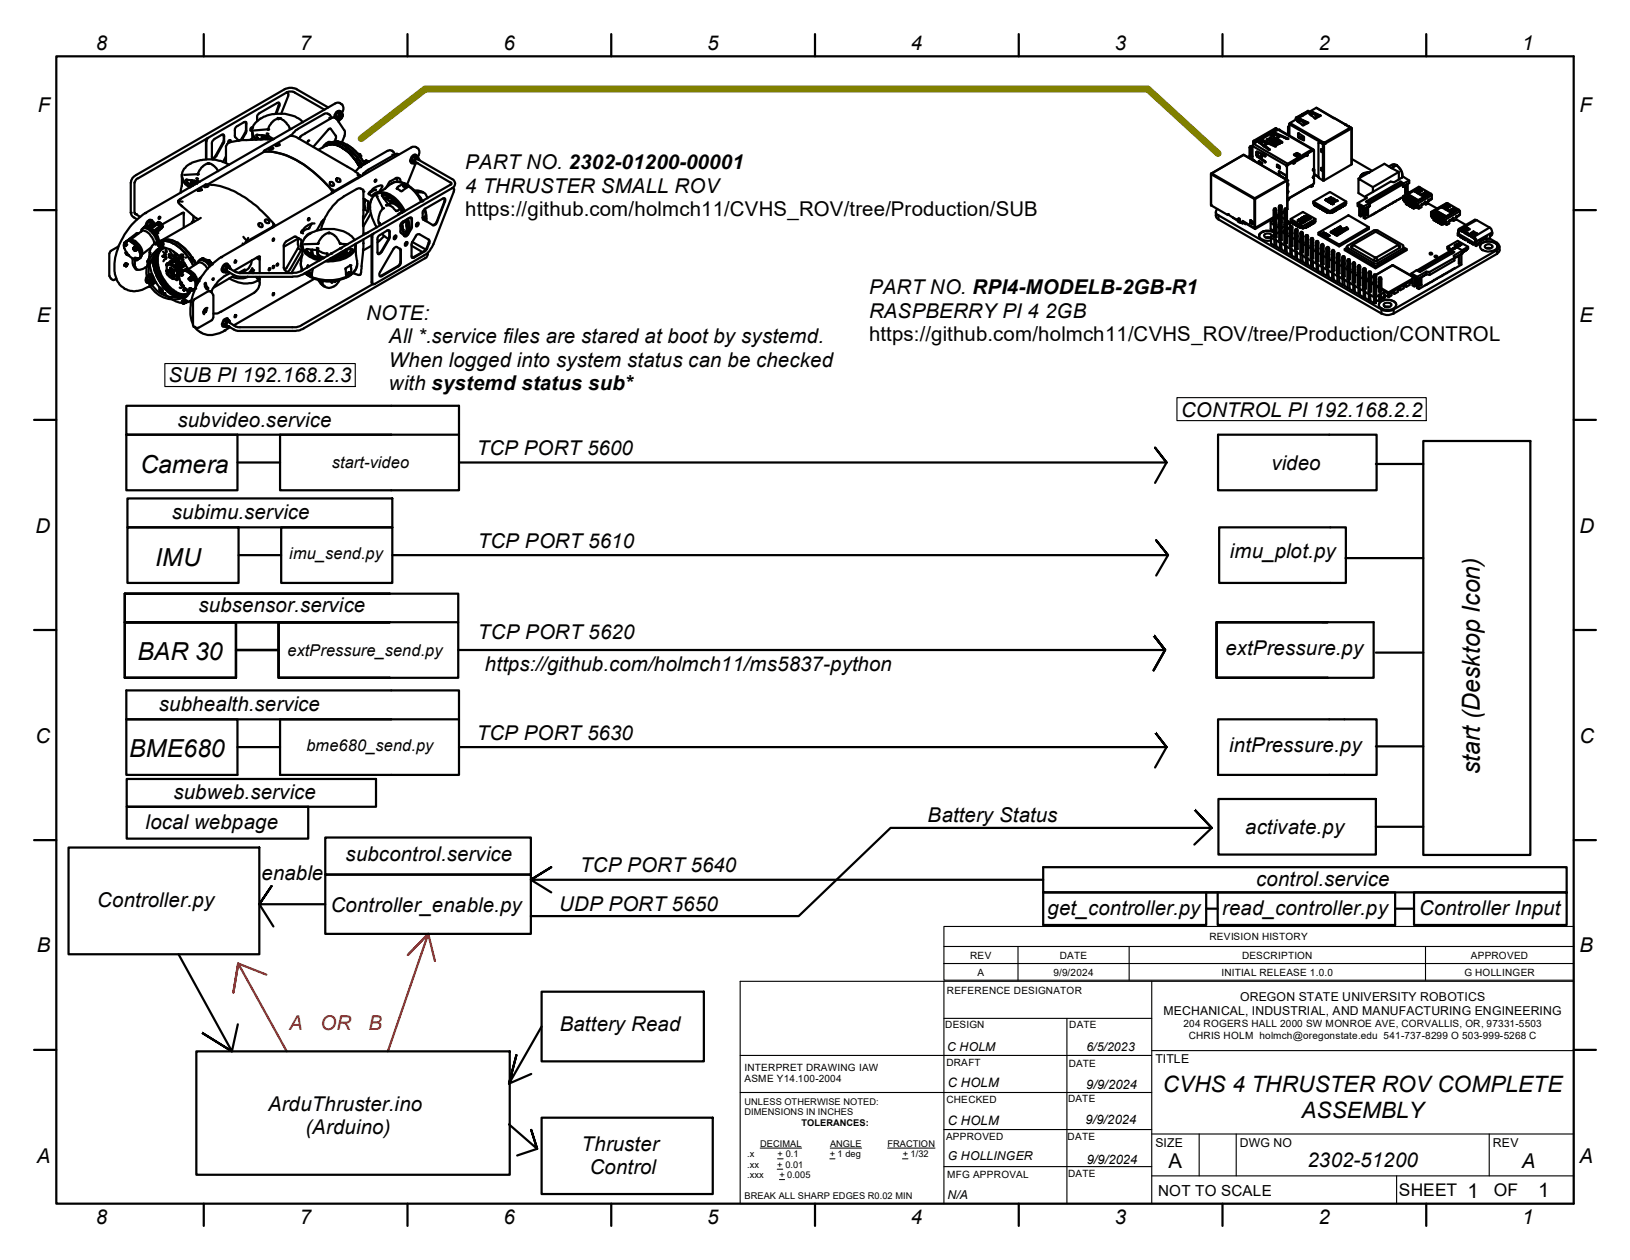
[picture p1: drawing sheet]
<svg xmlns="http://www.w3.org/2000/svg" width="279mm" height="216mm" viewBox="0 0 279 216" stroke-linecap="round" stroke-linejoin="round" font-family="sans-serif">
<defs><g id="words">
<g font-size="4.3">
<text x="24.1" y="81">Camera</text>
<text x="26.6" y="96.9">IMU</text>
<text x="23.6" y="113.2">BAR 30</text>
<text x="22.2" y="129.8">BME680</text>
<text x="253.7" y="132.7" transform="rotate(-90 253.7 132.7)">start (Desktop Icon)</text>
</g>
<g font-size="3.9">
<text x="199.3" y="187.1">CVHS 4 THRUSTER ROV COMPLETE</text>
<text x="223.1" y="191.6">ASSEMBLY</text>
</g>
<g font-size="3.5">
<text x="16.4" y="8.6">8</text>
<text x="51.4" y="8.6">7</text>
<text x="86.3" y="8.6">6</text>
<text x="121.2" y="8.6">5</text>
<text x="156.1" y="8.6">4</text>
<text x="191.1" y="8.6">3</text>
<text x="226" y="8.6">2</text>
<text x="260.9" y="8.6">1</text>
<text x="6.5" y="19.2">F</text>
<text x="270.8" y="19.2">F</text>
<text x="79.8" y="29">PART NO. 2302-01200-00001</text>
<text x="79.8" y="33">4 THRUSTER SMALL ROV</text>
<text x="79.8" y="37">https://github.com/holmch11/CVHS_ROV/tree/Production/SUB</text>
<text x="149" y="50.4">PART NO. RPI4-MODELB-2GB-R1</text>
<text x="6.3" y="55.2">E</text>
<text x="62.7" y="54.8">NOTE:</text>
<text x="66.7" y="58.8">All *.service files are stared at boot by systemd.</text>
<text x="149" y="54.4">RASPBERRY PI 4</text>
<text x="149" y="58.4">https://github.com/holmch11/CVHS_ROV/tree/Production/CONTROL</text>
<text x="179.1" y="54.4">2GB</text>
<text x="270.8" y="55.2">E</text>
<text x="28.9" y="65.5">SUB PI 192.168.2.3</text>
<text x="66.7" y="62.8">When logged into system status can be checked</text>
<text x="66.7" y="66.8">with systemd status sub*</text>
<text x="202.4" y="71.4">CONTROL PI 192.168.2.2</text>
<text x="30.4" y="73.1">subvideo.service</text>
<text x="81.7" y="78">TCP PORT 5600</text>
<text x="217.9" y="80.5">video</text>
<text x="29.5" y="89">subimu.service</text>
<text x="6.1" y="91.2">D</text>
<text x="81.9" y="93.9">TCP PORT 5610</text>
<text x="210.8" y="95.6">imu_plot.py</text>
<text x="270.8" y="91.2">D</text>
<text x="34" y="104.9">subsensor.service</text>
<text x="81.9" y="109.5">TCP PORT 5620</text>
<text x="210.1" y="112.3">extPressure.py</text>
<text x="83.1" y="115">https://github.com/holmch11/ms5837-python</text>
<text x="27.2" y="121.9">subhealth.service</text>
<text x="6.1" y="127.3">C</text>
<text x="81.7" y="126.8">TCP PORT 5630</text>
<text x="210.7" y="128.8">intPressure.py</text>
<text x="270.8" y="127.3">C</text>
<text x="29.7" y="136.9">subweb.service</text>
<text x="25" y="142">local webpage</text>
<text x="159" y="140.8">Battery Status</text>
<text x="213.4" y="142.9">activate.py</text>
<text x="59.2" y="147.6">subcontrol.service</text>
<text x="99.4" y="149.4">TCP PORT 5640</text>
<text x="16.6" y="155.4">Controller.py</text>
<text x="44.8" y="150.7">enable</text>
<text x="215.3" y="151.9">control.service</text>
<text x="56.7" y="156.3">Controller_enable.py</text>
<text x="95.8" y="156.1">UDP PORT 5650</text>
<text x="179.6" y="156.7">get_controller.py</text>
<text x="209.5" y="156.7">read_controller.py</text>
<text x="243.3" y="156.8">Controller Input</text>
<text x="6.3" y="163.2">B</text>
<text x="270.8" y="163.2">B</text>
<text x="95.9" y="176.7">Battery Read</text>
<text x="46" y="190.3">ArduThruster.ino</text>
<text x="52.4" y="194.3">(Arduino)</text>
<text x="99.7" y="197.2">Thruster</text>
<text x="6.3" y="199.2">A</text>
<text x="101.1" y="201.2">Control</text>
<text x="200.3" y="200.1">A</text>
<text x="224.1" y="200">2302-51200</text>
<text x="260.9" y="200.1">A</text>
<text x="270.8" y="199.2">A</text>
<text x="16.4" y="209.8">8</text>
<text x="51.4" y="209.7">7</text>
<text x="86.3" y="209.8">6</text>
<text x="121.2" y="209.7">5</text>
<text x="156.1" y="209.8">4</text>
<text x="191.1" y="209.8">3</text>
<text x="226" y="209.8">2</text>
<text x="251.5" y="205.2">1</text>
<text x="260.9" y="209.8">1</text>
<text x="263.7" y="205.2">1</text>
</g>
<g font-size="3.5" fill="#f00">
<text x="49.6" y="176.5">A</text>
<text x="54.9" y="176.5">OR</text>
<text x="63.2" y="176.5">B</text>
</g>
<g font-size="3">
<text x="239.8" y="205">SHEET</text>
<text x="256" y="205">OF</text>
</g>
<g font-size="2.8">
<text x="56.9" y="80.3">start-video</text>
<text x="49.6" y="95.8">imu_send.py</text>
<text x="49.3" y="112.5">extPressure_send.py</text>
<text x="52.5" y="128.7">bme680_send.py</text>
</g>
<text font-size="2.6" x="198.5" y="204.9">NOT TO SCALE</text>
<g font-size="2.2">
<text x="162.5" y="186.2">C HOLM</text>
<text x="186.2" y="186.6">9/9/2024</text>
<text x="162.5" y="192.7">C HOLM</text>
<text x="186.1" y="192.7">9/9/2024</text>
<text x="186.3" y="199.4">9/9/2024</text>
</g>
<g font-size="2.1">
<text x="199.5" y="173.9">MECHANICAL, INDUSTRIAL, AND MANUFACTURING ENGINEERING</text>
<text x="212.6" y="171.4">OREGON STATE UNIVERSITY ROBOTICS</text>
<text x="162.4" y="180">C HOLM</text>
<text x="186.2" y="180.1">6/5/2023</text>
<text x="198.1" y="182.2">TITLE</text>
<text x="198.1" y="196.5">SIZE</text>
<text x="212.5" y="196.5">DWG NO</text>
<text x="255.9" y="196.5">REV</text>
<text x="162.5" y="198.7">G HOLLINGER</text>
<text x="162.4" y="205.5">N/A</text>
</g>
<g font-size="1.7">
<text x="207.3" y="161.1">REVISION HISTORY</text>
<text x="166.3" y="164.3">REV</text>
<text x="167.6" y="167.2">A</text>
<text x="180.6" y="167.2">9/9/2024</text>
<text x="181.7" y="164.3">DATE</text>
<text x="209.4" y="167.2">INITIAL RELEASE 1.0.0</text>
<text x="212.9" y="164.3">DESCRIPTION</text>
<text x="251" y="167.2">G HOLLINGER</text>
<text x="252.1" y="164.3">APPROVED</text>
<text x="162.3" y="170.4">REFERENCE DESIGNATOR</text>
<text x="162" y="176.1">DESIGN</text>
<text x="183.3" y="176.1">DATE</text>
<text x="202.9" y="176">204 ROGERS HALL 2000 SW MONROE AVE, CORVALLIS, OR, 97331-5503</text>
<text x="203.8" y="178">CHRIS HOLM holmch@oregonstate.edu 541-737-8299 O 503-999-5268 C</text>
<text x="127.6" y="183.5">INTERPRET DRAWING IAW</text>
<text x="127.6" y="185.4">ASME Y14.100-2004</text>
<text x="162.2" y="182.6">DRAFT</text>
<text x="183.2" y="182.8">DATE</text>
<text x="162.2" y="188.9">CHECKED</text>
<text x="183.1" y="188.8">DATE</text>
<text x="162.2" y="195.4">APPROVED</text>
<text x="183" y="195.4">DATE</text>
<text x="162.4" y="201.9">MFG APPROVAL</text>
<text x="183.1" y="201.7">DATE</text>
</g>
<g font-size="1.6">
<text x="127.6" y="189.3">UNLESS OTHERWISE NOTED:</text>
<text x="127.6" y="191.1">DIMENSIONS IN INCHES</text>
<text x="130.3" y="196.5">DECIMAL</text>
<text x="137.4" y="192.9">TOLERANCES:</text>
<text x="142.3" y="196.5">ANGLE</text>
<text x="152.1" y="196.5">FRACTION</text>
<text x="128.1" y="198.3">.x</text>
<text x="128.1" y="200.1">.xx</text>
<text x="128.1" y="201.9">.xxx</text>
<text x="133.2" y="200.1">+ 0.01</text>
<text x="133.3" y="198.3">+ 0.1</text>
<text x="133.6" y="201.9">+ 0.005</text>
<text x="142.2" y="198.3">+ 1 deg</text>
<text x="154.7" y="198.3">+ 1/32</text>
<text x="127.6" y="205.5">BREAK ALL SHARP EDGES R0.02 MIN</text>
</g>
</g></defs>
<!-- layer: Visible Edges(ANSI-PIG) -->
<g fill="none" stroke="#000" stroke-width=".38">
<path d="M47.4 19.5l.5-1.3a.32 .32 0 0 0 0-.5 .32 .32 0 0 0-.4 0l-3.1 1.7-.3 .5v.9M47.8 17.6v.4l-.6 1.5M49.3 15.9l-.1-.1 .2 .1 .1 .3-.1 .2-1.2 3.1M55.6 18.8l-5.1-2.9a1.49 1.49 0 0 0-1.4 0l-25.6 14.7-.4 .7v5.1l.1 .3 .8 .4M56.3 18.4l-5.4-3.1a2.29 2.29 0 0 0-2.1 0l-25.4 14.7a1.53 1.53 0 0 0-1 1.3v5.1a1.02 1.02 0 0 0 .6 .9l.5 .3M57.5 19.9l.2 .4 .3 .2M57.5 19.9l.3 .2M57.8 19.3l-.3 .6M57.8 19.3l.5-.1 .3 .2M57.8 19.3l.4 .2M58 19.8a.36 .36 0 0 1 .4-.3 .36 .36 0 0 1 .3 .2 .55 .55 0 0 1-.1 .6 .55 .55 0 0 1-.6 .1zM58.2 19.5l-.4 .6"/>
<path d="M58.3 19.8l.1-.1a.26 .26 0 0 1 .1 .4 .26 .26 0 0 1-.3 .1zM58.4 19a.85 .85 0 0 0-1.1 1.1M58.5 19.3a.43 .43 0 0 0-.5-.3 .43 .43 0 0 0-.3 .4l-.3 .5v.3M58.5 19.7a.38 .38 0 0 0-.3 .6M58.5 19.9v-.2a.3 .3 0 0 0-.3 .2 .3 .3 0 0 0 0 .4h.2M58.6 19.4a1.17 1.17 0 0 0-.3-1.7l-.5-.1-.3 .1-32.6 18.8a11.9 11.9 0 0 0-5.3 9.5 3.6 3.6 0 0 0 3 3.8 4.5 4.5 0 0 0 2.9-.7l1.2-.7M58.6 19.4a.73 .73 0 0 1-.6 1.1M58.6 19.4l-.4 .1M223.3 19.8l-.2-.2-.9 .5-.1 .3M223.3 19.8l-.1-.2-1 .6v.2M224.3 19l-1.1 .6M224.3 19.2l-.1-.2-.9 .6"/>
<path d="M224.4 19.5l.6-.3 1.4 .6-.9 .5zM224.7 19.6v.1M224.9 19.3l1.4 .6M225 19.2l-.5 .4M225 19.2l1.3 .7M225.1 19.4h.1M225.2 19.5a.25 .25 0 0 0-.4 0 .25 .25 0 0 0 0 .3M225.2 19.5l.5 .5M225.2 19.4v.1M226.2 19.9h-.3l-.5 .3 .1 .1M24.2 39.7a.65 .65 0 0 1 .4-.6 .65 .65 0 0 1 .7 .1 3.6 3.6 0 0 1 1.6 2.4M24.4 39.2a.94 .94 0 0 1 1.5-.1 2.99 2.99 0 0 1 1.3 2.4l.4-.2"/>
<path d="M24.6 39a1.06 1.06 0 0 1 1.3 .4l.4 .3a3.3 3.3 0 0 1 .8 1.8M25.1 38.7l-.3 .2 .1-.1M25.1 38.7l.2 .1M25.1 38.7l.2 .2M25.2 38.5v.2M25.2 38.5l.3 .2M25.5 38l-.3 .5M25.5 38l.5-.1 .3 .1M25.5 38l.3 .2M25.8 39.1l.9-.7zM25.8 38.2l-.3 .5M26 38.9a.32 .32 0 0 1 .4-.4h-.1l-.3 .4"/>
<path d="M26 37.7a.94 .94 0 0 0-1 1M26.2 38a.51 .51 0 0 0-.6-.3 .51 .51 0 0 0-.4 .5l-.1 .5M26.3 38l.1 .5M26.3 38l-.5 .2M26.4 38.5l-.2-.1a.35 .35 0 0 0-.3 .5M26.4 38.5v-.2a.58 .58 0 0 0-.6 .1 .58 .58 0 0 0-.2 .5l-.1-.2M26.4 38.5h.1M26.5 39.7a.29 .29 0 0 1 .4 0 .29 .29 0 0 1 0 .4M26.6 39.8l.2 .3M26.7 39.6l.3 .3M26.7 38.4h.2M26.9 38.4h.1l-1 .8"/>
<path d="M26.9 38.4l.3 .1-.2-.1M26.9 38.4l-1 .7M27.1 38.5h.1M27.2 38l.3 .2M27.2 38l-.4 .4M27.2 38l-.5 .4M27.2 38l.1 .1a.82 .82 0 0 1 .6 .8M27.2 38.6v.1M27.3 37.1h.1a.21 .21 0 0 1 0 .3 .21 .21 0 0 1-.2 .1zM27.3 38.8l-.1-.3 .3 .6-.1 .1M27.3 38.8l.1 .1M27.3 38.8l-.9 .8"/>
<path d="M27.4 38.9v.2M27.4 38.9l-.9 .7M27.4 39.1l.1 .1-.6 .5M27.4 39.2v.2l-.5 .4M27.4 39v.1M27.4 39.1l-.6 .5M27.5 38.2l-.3 .3 .4-.1M27.5 38.2l.1 .2M27.6 38.4l.2 .3M27.8 38.7l-.3 .4 .4-.2M27.8 38.7l.1 .2M27.9 38.9l-.5 .3"/>
<path d="M30.5 34.4l.8 .1M30.5 34.4l.2 .5 .3 .3M30.8 34.2l4.4-2.6a12.6 12.6 0 0 1 7.9 3l1.1 .9 2.8 2.9M31 35.1l2.5 2.2 .5 .3M31 34.1l-.5 .3M31.2 29.9a2.4 2.4 0 0 0 1.6 2.1M31.2 29.9a2.21 2.21 0 0 0 1.4 2.2M31.2 31.8l-.2 1.2M31.2 30.2v1.7M31.4 36.4l.1 2.6M31.6 36.5h-.4l-3.5 2M32.1 31.2l.9 .7-.2-.3"/>
<path d="M32.7 31.6h-.1M32.8 30.9v.7h-.2l.3-.7zM32.8 31.6l.2-.5 .4 .5M32.9 38.1v.1M33 38l-.1 .1M33.1 37v.8l.2 .2M33.1 37.8l-.1 .2M33.3 30.9l-.1 .4 .6-.2M33.7 30.5l.5 .7M33.8 31.2v.2v-.1M33.8 31.2v.2M33.8 31.2l-.1-.2-1.8-.2v.3l.4 .3"/>
<path d="M33.8 32.6l.3-.1a.31 .31 0 0 1 .5 0l-.4 .2zM34.4 37.3l-6.8 4M35 32l.4-.2h.4l-.5 .3zM35.4 23.7l-.1 .4v3.2M35.6 31.6l9.7-5.6a12.9 12.9 0 0 1 8.9 3.8 11.4 11.4 0 0 1 2.8 3l-.2 .3M35.7 23.6l-.3 .7v3M35.7 28l.2 .1zM36.6 24l1.5-.9 .3 .1v1.2l-1.3 2.3a.51 .51 0 0 1-.8 .4v-2.7zM37.4 29.3a3 3 0 0 0-1.6-1.4 3.2 3.2 0 0 0-2 1.9l-2.2 .2M38.2 23.1l.2 .2-.1 1-1.4 2.5-.5 .3M38.7 26.8l-.5 .9M39.1 24.5l-.4 .5v2.9"/>
<path d="M39.2 28.3a6.7 6.7 0 0 0-7.3 .3l-.3 .3-.4 1M39.4 24v.4M39.5 24.3l.1-.2a.33 .33 0 0 0-.4 0 .33 .33 0 0 0-.1 .4M40.9 24.1h.1M41.3 24l.9-1.4v-1.7h-.3l-1.3 .8-.3 .4v1.3l.6 .7M42 20.9l.2 .2-.1 1.4-.7 1.3-.5 .3M43.2 21.8v.2l-.3 .4M43.2 23.7l-.3 .2M43.2 22.4l.2 .7 .6 .8M43.2 22.4l.2 .8 .4 .7M43.2 22.7v1.2M43.4 21.8a.33 .33 0 0 0-.4 .2 .33 .33 0 0 0 .1 .4l.1-.1"/>
<path d="M43.9 23.3l.5 .6-.1-.2M43.9 23.2l.1-.1 1.8 .1v.4M44.3 38.3a.44 .44 0 0 1 .6 .1 .44 .44 0 0 1 0 .5l-.6-.2zM44.8 23.8l-.1 .1M44.9 23.2l.1 .6-.3 .1zM45 23.9l.1-.6 .5 .6M45.4 23.2v.3l.4-.2M45.5 25.8l-.3 .1a11.9 11.9 0 0 1 7.4 2.7 25.7 25.7 0 0 1 4.4 4.2M45.5 37.7a.42 .42 0 0 1 .5 0 .42 .42 0 0 1 0 .5h-.3l-.1-.1a.27 .27 0 0 1-.1-.4zM45.7 22.9h.1a2.08 2.08 0 0 0 1.2 .9M45.8 23.6l.1 .3M45.8 23.6l.2 .3"/>
<path d="M45.8 23.6v.3M46 22.2l-2.4 .2M46.1 25.6l.5-.3 .3 .1-.4 .3zM46.7 38.9l-.1 .2M46.7 38.9l-4.5 2.5M46.8 38.4l.3 .1-.3 .2-.1 .2M46.9 23.9l-5.4 .1-2.4 .5M47 38.5l-.1 .4M47.2 24.9l.7-.2a.34 .34 0 0 1-.4 .3h-.3zM47.6 20.3h.2l.1 .1h-.2zM47.6 20.2v.1M48 20.3h.1"/>
<path d="M49.7 22v.1M49.7 23.3l1.1 .2 9.7 5.6 1.2 .9M49.7 22.1a2.98 2.98 0 0 0-1.9-1.8 2.81 2.81 0 0 0-1.9 1.9M49.7 22.1h.3M49.8 23.2l-4.5 2.6M51.5 23.4h.1M51.6 39.8l.3 .2M51.9 21a6.1 6.1 0 0 0-5.2-1.4 4.2 4.2 0 0 0-3.4 2.3l-.1 .5M52.9 37.4h.1a.21 .21 0 0 1 0 .3 .21 .21 0 0 1-.2 0zM53 24.1l-.2 .1-.1 .4M53.3 39.9a1.78 1.78 0 0 0-1.1 .9M53.5 38.3l-.5 .8-.8 .3-.5 .5"/>
<path d="M53.9 38.3h-.1a2.68 2.68 0 0 0-2.2 1.6M55.6 37.6l-.4 .3-.9 1.6M55.9 24.9a3 3 0 0 1 3.6 .4 9.4 9.4 0 0 1 2.6 3 8.4 8.4 0 0 0-3-3.3M56 24.5l-.7 .8M56 24.5l.4 .1a3.8 3.8 0 0 1 3.8 1.2l1.2 1.3 .8 1.2M56 24.5l.3-.2 .4 .1a3.5 3.5 0 0 1 3.2 .7 8 8 0 0 1 2.6 3M56.3 39.9h.2zM56.3 24.7l-.3-.1-.6 .6M56.4 24.8a4.9 4.9 0 0 1 4.1 2.1l.8 1a7.2 7.2 0 0 0-3.9-3.1l-.9-.1-.7 .3M56.5 20.2l.1 .2M56.5 31.3a.41 .41 0 0 1 .6 0 .41 .41 0 0 1 0 .5l-.1 .1-.4-.1zM56.9 20.2l-.4-.6-.4-.2h-.4l-5 2.9-.8 .9"/>
<path d="M57 32.4v.4M57 32.8l.2-.2-.1 .2M57.1 32.8v.2M57.3 24.3l.3-.6v-.4l-.9-1.2-.2-.1-2.8 3.1M57.4 20.2l-.4-.1-.2 .2-4.9 2.8-.6 .6M57.4 20.2l.3 .2 1.4 2.1v.8l-.5 1.1M57.7 30.6a.41 .41 0 0 1 .5 0 .41 .41 0 0 1 0 .6l-.5-.1-.1-.3zM57.7 20.4h.1M57.8 24.2v.1h-.3M57.8 20.1l.2 .4M58.2 20.5l-.2 .4M58.6 25.3h.1a8.9 8.9 0 0 1 3 3.3 6.8 6.8 0 0 0-4.6-3.8h-.6a4.2 4.2 0 0 0-1.9 .9"/>
<path d="M59.5 24.8a9 9 0 0 1 3 3.3M61.3 30h.4M61.3 27.9v.2M61.4 26.4a.28 .28 0 0 1 .3 .1 .28 .28 0 0 1 0 .4M61.5 27.9l.3 .6M61.5 27.9a.42 .42 0 0 0 .3 .6M61.6 28.6h.1M61.6 28.5l.1 .1M61.6 26.4l.2 .3M61.6 30.2l-.3 .3M61.7 30v.2l-4.6 2.6M62.2 38.7l.1-6.1-.6-.3h-.2l-2.6 1.4a9 9 0 0 0-3.8 5.6"/>
<path d="M62.3 38.3l.1 .2M62.3 34l.8 .5v1.8M62.3 27.7h.2M62.3 29.7l-.3 .5M62.3 38.5v1.8M62.4 29.7h-.1M62.4 36h.1M62.5 35.9l.6 .4M62.5 34.7l-.1 .1M62.5 34.2a1.82 1.82 0 0 0 .1 1.5l-.1-.6 .1-.9M62.5 27.7l.4 .2M62.5 34.5l-.1 .2 .1-.1"/>
<path d="M62.5 34.5h.1M62.5 27.7l.2 .1M62.5 27.7l-.1 .2M62.7 27.8l.1 .1M62.7 27.8l-.3 .1M62.7 27.5h.1M62.8 27.5l.4 .2-.1-.1M62.8 27.5l-.4 .2M63.1 39.9l-.8 .2M63.1 36.3l-.9 1.4M63.2 33.1l.7-.5 .6-.1-.9 .3-.4 .4M63.5 32.9h.1"/>
<path d="M63.6 36.6l-1.3 2.2M63.7 34.2a1.59 1.59 0 0 0-.3 1.4M63.8 32.6v.2M63.9 32.4l.9-.5a.52 .52 0 0 1 .7 0l-.5 .9a1.7 1.7 0 0 0-1.2 .7l-.6-.2v-.2zM64.3 33.3a2.86 2.86 0 0 1 3.3 .8l1.2 1.5 .4 .7M64.6 33.6l1 2.2M65 38.2l.1 .2zM65.5 33.4l.7 .1M65.5 33.4v.1l1 1.5a1.42 1.42 0 0 1 1.8 .5l.3 .4M65.6 35.7a3.1 3.1 0 0 0-.6 2.6l.3 .2M65.8 34l.1-.1-.1 .1M65.9 33.9l1.2 .8"/>
<path d="M65.9 33.5l.8 .3 .5 .4M66 32.3l-1.4 .8M66.2 35.1v.1a1.59 1.59 0 0 1 1.5 .7l.2 .3M66.5 33.7v.1M66.5 33.7l.1 .2-.4 .2M66.5 33.7l-.3 .4M66.6 39.4l.1 .2v1l-.1 .4M66.7 34.4h.9M66.8 34.9a1.29 1.29 0 0 1 1.5 .5M66.8 33.8a7.3 7.3 0 0 1 2.2 2.6M66.9 33.9h-.3l-.2 .3M67.1 31.5a2.71 2.71 0 0 1 3.2 .5l1.1 1 .9 1.5"/>
<path d="M67.1 31.5l-1.2 .9M67.2 26.5l.2 .1M67.4 34.4v.1M67.6 34.5l-.7 .4M67.8 26.5l-.4-.5a.88 .88 0 0 0-1-.2l-4.6 2.7-.9 .9M68.1 30.5v.4M68.2 32l1-.6 .9 .5-1.2 .9-.9-.5zM68.3 36.7v.1M68.3 26.5l-.4-.1-.3 .1-4.5 2.6-.7 .6M68.6 31.2a.55 .55 0 0 0-.2-.6 .55 .55 0 0 0-.6 0l-1.1 .6-.6 1.1M68.6 38.7l.7 1.5M68.7 35.8l-.7 .3"/>
<path d="M68.8 38.2l1.5-.9 .3 .1v1.6l-.7 1.3-.3 .2h-.2l-.8-.7v-1.3zM68.8 36.3l.2 .1M68.9 39.3l.1 .1M68.9 36.3l-.6 .3M69 38.3l.1 1.4h.6M69 39v.1M69 31.8h.1a.27 .27 0 0 1 .3-.2 .27 .27 0 0 1 .2 .3 .39 .39 0 0 1-.6-.1zM69 38.8l-.2 .2M69.1 38l-.4 .4 .3 .3M69.1 31.7a.33 .33 0 0 1 .5 .2 .3 .3 0 0 1-.3 0 .3 .3 0 0 1-.2-.2zM69.1 31.9h.1M69.2 31.4a2.04 2.04 0 0 0-2.1 .1"/>
<path d="M69.2 37.9l-.4 .5 .7-.5M69.2 31.7l.3 .2h-.3l.1-.1zM69.2 31.7l.2 .2v-.2M69.2 31.8v.1M69.3 31.8v.1M69.3 31.8h.1M69.4 36.2a5.2 5.2 0 0 0-3.9-3.2 2.21 2.21 0 0 0-2.1 2.4 7.3 7.3 0 0 0 1.2 3.6M69.4 31.7l.1 .1zM69.4 31.8h.1M69.5 37.7l.2 1.2M69.5 31.9h.1M69.7 38.4v.8l-.1 .7"/>
<path d="M69.7 39.6l-.2 .6-.2-.1M69.7 37.6a4.3 4.3 0 0 1 .1 2.5M69.9 37.5l.3 1-.1 1.2M70 31.9a6.4 6.4 0 0 1 2.2 2.6M70.4 37.3l.1 .1v1.7l-.6 1-.3 .3h-.3M70.5 27.4l.2 .5 .3 .1M70.5 27.4l.4 .2M70.9 27.6l.1 .4M70.9 26.9l-.4 .5M70.9 26.9l.4-.2 .3 .2M70.9 26.9l.3 .2M71.1 32.6a2.03 2.03 0 0 1 2.2 1.4"/>
<path d="M71.2 27.1l-.3 .5M71.2 28l-1.4 3.6M71.3 38.4l.3-.2a.34 .34 0 0 1 .1 .4 .34 .34 0 0 1-.4 .1zM71.3 32.9l1.2 .1M71.4 27.9l-.4 .1M71.5 32.8l-.1 .2h.3l-.1-.1M71.5 26.9a.49 .49 0 0 0-.5-.4 .49 .49 0 0 0-.5 .4v.1a.57 .57 0 0 0-.2 .6 .57 .57 0 0 0 .5 .4l.1-.1M71.6 26.9a1.06 1.06 0 0 0-.5-1.8h-.4l-32.8 19a11.8 11.8 0 0 0-5.3 9l.1 1.2 .4 1.3M71.6 38.2a.38 .38 0 0 1-.3 .5M71.6 33.4l.4 .4 .4 .7M71.6 26.9l.2 .5a.3 .3 0 0 0-.3-.4 .3 .3 0 0 0-.3 .2 .45 .45 0 0 0 0 .8l.2-.1M71.6 26.9l-.4 .2"/>
<path d="M71.6 38.2v.2M72.6 37.5v.2l.1-.2h.2l.1 .2-.1 .1v-.3zM72.7 37.7l.2-.1-.1 .1v-.2l-.1 .2h.1M72.8 35.8l3.1-1.8a.32 .32 0 0 1 .4 .1 .32 .32 0 0 1 0 .4l-1.4 3.5a.77 .77 0 0 1-.7 .6l-1.7-1.1v-1.2zM72.8 35.9l.2 1.1M72.8 37.6v.1M72.8 37.7h.1M72.8 37.5h-.1M72.8 37.6l.1 .1M72.9 35.8l.2 1v1.1M73 37v.9M73 37l-.5 .3"/>
<path d="M76.1 34l.2 .2-.1 .3-1.3 3.5-.3 .4-.4 .1M77.5 32.2l.4 .2-.1 .4-3.5 9a3.7 3.7 0 0 1-1.6 2l-8.4 4.8-.4 .1-.1-8.3 .3-.4M77.6 32.2l.1 .1M207.6 29.8v5.4l2.8 1.6 .1-.1 .1 .1 1.5 1M207.6 29.7v.1M208.4 36.3l.1 .9 .4 .4 27.9 16.1a2.2 2.2 0 0 0 2.1 0l17.7-10.2 .4-.4v-.9M208.7 35.8l-.3 .6 .1 .3 28.3 16.3a2.2 2.2 0 0 0 2.1 0l17.7-10.1a.71 .71 0 0 0 .4-.7 .71 .71 0 0 0-.4-.6l-1.3-.8-.5 .3-.1-.1 .1-.5v.6M210.6 36.7v.1M210.6 36.8h.1M210.6 36.8h-.1M212 37.7h.2l-.1 .1zM212.1 37.7h.1"/>
<path d="M212.2 37.7l.1 .3M212.3 38l.2 .1M212.3 38v-.5l.1-.1 .1 .1v.6M212.5 38.1l.2 .1M212.7 38.2l.3 .1v-.5l2.1 1.3M213.1 37.9l-.1 .4M213.1 38.2l.4 .2M213.1 26.5l-5.5 3.2M213.2 26.6h-.1M213.2 26.5l7.5 4.4M213.5 38.2v.2h.1M213.6 38.2v.2l1.5 .8"/>
<path d="M214.3 37.7l.5 .3v.4l-.5-.2zM214.4 37.7l.1 .1M214.4 38.2h-.1M214.5 38.2l.3 .2M214.7 38v.3l-.4-.1M214.7 25v.1l-.4 .1v1.6h.4v.5l.2 .3M214.7 25l-.4 .1-.1 .2v1.4l.1 .1M215.1 39.1v.1M215.6 26.6l-.1 .1M215.8 24.4l1.6 1.3h.3l-.9-.8M215.8 26.2l-.3-.2v.7l1.4 1M215.8 24.4v-.1l.5-.4 2.5 1.1-.3 .1-1.1-.5-.7 .3h.1"/>
<path d="M215.8 24.4l.5-.3 2.4 1M215.8 27.8v-.2l.5 .3v.2M215.8 26.2l-.2 .2M215.8 27.8l.5 .3M215.8 27.8h.1M216 27.7l-.2-.1 .2 .3h.3M216.1 26.3h-.5v.2l.2 .3 .4 .1M216.2 27.9l.1 .1M216.2 26.5l.1 .7 .6 .4v.2l-1.5-1.1-.1-.6 .2-.1 1.4 .6v.2l-.6-.3M216.2 26.5h.2M216.2 24.4v.2l.1 .2M216.2 26.5h.1"/>
<path d="M216.2 24.4l-.2 .2M216.3 26.5h.1l.5 .2M216.3 28.1h.1M216.3 26.4l-.1 .1M216.3 24.4h-.1M216.4 26.4v.1M216.5 25l.2-.1 .1 .1M216.5 24.1l-.6 .4M216.7 24.2l-.2 .1M216.7 25v.1l.1-.1M216.8 24.9v.1M216.8 25l.8 .7"/>
<path d="M217 24.7l-.5-.4h-.2l-.1 .1 .3 .5M217.2 23.9l1.7 .9 .4-.2M217.2 23.9h-.1l.3-.1 .7 .5M217.2 23.9l1 .5M217.7 23.7l1.6 .9M217.8 38.2v1l.6 .4M217.9 23.1l.5-.4h.2l2.3 1.1-1.4-.5-.7 .4 1 .6v.1h-.2zM217.9 23.2l.7-.3 2.2 .9M218.1 24.4l.3 .2M218.1 23.3l.3-.1v.4M218.2 24.4v.1M218.3 37.8l-.5 .2v.2l.6 .3"/>
<path d="M218.3 37.2l-3.2 1.9M218.3 37.4l-3.2 1.8M218.3 36v2.2h.2M218.4 35.8l-.1 .2 .3 .1v2.1M218.4 38.5l.2 .1v2.2M218.4 38.2h.4l-.2 .2zM218.4 38.2v.3M218.6 35.9v.2l.2-.1M218.6 38.4v.2l.2-.1v2.1l-.2 .2-.2-.2v-2.1M218.6 22.9l-.5 .3M218.7 23.7l.2 .1M218.7 35.8h-.3l.2 .1 .1-.1 .1 .2"/>
<path d="M218.8 22.9l-.2 .2M218.8 36l-.1 2.2M218.8 38.2v.3M218.8 24.4h-.2l-1-.8h.2l1.5 .9v.1M218.8 22h-.2l-3.7 2.1-.1 .4 .1 .1M218.8 24.4l-.4 .2M218.8 24.4l.1 .2-.3 .1M218.8 39.9h.1M218.8 38.8l.5 .3M218.9 28.2l.5 .3v.4l-.5-.3zM218.9 23.7v.1M218.9 23.8l.8 .6"/>
<path d="M218.9 23.8l-.1 .1M218.9 28.3v.3M218.9 28.5l.5 .4M219.1 23.5l-.3-.4h-.3l-.1 .3 .2 .3M219.1 28.3v.3M219.2 36.7l-.4 .3M219.2 36.9l-.4 .2M219.2 37.2l-.4 .3M219.2 35.5l.1 3.2M219.3 29.3v.7l1.2 .7M219.3 29.4l1.2 .7M219.3 38v3.1l.2 .2 .2-.2v-2.1l-.2 .1v-.2"/>
<path d="M219.3 35.2l-.1 .3 .3 .1v.6M219.3 36.3l-.1 .2 .3 .1v1.1M219.3 38l.2 .1v.6M219.3 39.8l-.5 .2M219.3 22.2l5.8 3.4M219.3 38.8v.2l.2 .1v2.2M219.3 38.8l.2-.1 .1 .1zM219.3 37.7h.3l-.1 .1zM219.3 37.7v.3M219.4 22.4l-.1-.2-.4 .1-.1-.3-3.8 2.2-.1 .2 .1 .2-.3 .4M219.5 35.4v.2l.2-.1M219.5 37.8v.3l.2-.1v1l-.1-.2"/>
<path d="M219.6 35.2h-.3l.2 .2 .1-.2 .1 .3M219.6 36.3l-.1-.1-.2 .1h.3l.1 .2-.2 .1v-.2M219.6 37.7l.1 .3M219.7 39.8l.5 .2M219.7 37.2l.5 .3M219.7 35.5v2.3M220 39.7l.2 .1M220 23.5l.3 .1M220.2 38.5v3.2l.2 .1 .2-.1v-2.2l-.2 .1v-.2M220.2 38.5l.2 .1v.6M220.2 36.2l-.5 .2M220.2 36.4l-.5 .2"/>
<path d="M220.2 38.8l-.5 .3M220.2 36v2.2h.1M220.2 39.6l-.4 .2M220.2 35.8v.2l.1 .1v2.1M220.2 39.3v.2l.2 .1v2.2M220.2 39.3l.2-.1 .1 .1zM220.2 38.2h.3l-.1 .2zM220.2 38.2v.3M220.3 30.7l-1-.7v-.7l1 .7h.2v.8M220.3 35.9v.2l.3-.1M220.4 38.4v.2l.2-.1v1l-.1-.2M220.4 23.7h.1"/>
<path d="M220.5 30h.1M220.5 30.1v.6M220.5 35.8h-.3l.1 .1 .2-.1 .1 .2M220.6 37.8l.5 .2v.2l-.5 .3-.1-.3M220.6 36v2.2h-.1M220.7 30.9v5h-.2M220.7 32.8v.2M220.7 32.8h.2v.1l-.2 .2M220.7 31.5v.2M220.7 31.5h.2v.1l-.2 .2M220.7 31.5v.1M220.7 32.8h.1"/>
<path d="M220.8 21.7v1.4M220.9 39.1l.1 .1M220.9 21.8v1.4M221 21.7h-.2h.2M221 39v3.2l.3 .1 .3-.1v-2.2l-.3 .1v-.2M221 39l.3 .1v.6M221 39.1l-.4 .2M221.1 39.8l-.1 .2 .3 .1v2.2M221.1 39.8l.2-.1 .2 .1zM221.1 38.8l.2-.1 .2 .1zM221.1 38.2v.7M221.1 38.8l-.1 .2"/>
<path d="M221.2 37.5l2.1-1.2 2.2 1.2-2.2 1.2zM221.2 37.5v.5l.4 .1M221.3 38.9v.2l.3-.1v1l-.1-.2M221.5 38.8l.1 .2M221.6 38.1v.1M221.6 38.1l-.2 .1M221.6 38.1l-.2 .1h.3M221.7 28l-.1-.2-.9 .6-.1 2.5M221.7 38.2l-.1 .2 .3-.1M221.7 38.2v.1M221.7 38.2l-.1 .2M221.8 27.6l.1 .3-.2 .1"/>
<path d="M221.8 26.5l.6-.3 .4 .3-.6 .3zM221.8 27.6v.3l-.1 .1M221.9 38.3l-.2 .1h.4M221.9 38.3v.1M221.9 38.3l-.2 .1M221.9 38.5h.1M222 39.5v3.2l.2 .1 .2-.1v-2.2l-.2 .1v-.2M222 39.5l.2 .1v.7M222.1 38.4l-.2 .1h.3M222.1 26.7l.5-.2-.5 .2M222.1 38.4v.1M222.1 39.3l-.1 .2"/>
<path d="M222.1 38.6h.3M222.1 38.6l.1-.1v.1M222.1 38.6l.1 .1M222.1 38.4l-.1 .1M222.2 39.4v.2l.2-.1v1v-.2M222.2 39.2l.2 .1h-.3zM222.2 26.7l.1 .1M222.3 38.7h.2M222.4 20.7l.5-.3 1.4 .6-1 .5zM222.4 39.3v.2M222.4 37.7l.2 .1v-.1l.2 .1zM222.4 37.7l.2 .1"/>
<path d="M222.5 38.9h.3M222.5 38.6l-.2 .1h.3M222.5 22.9h.1l.9 .5v.7l-.9-.5zM222.5 38.8l.1-.1zM222.5 37.8h.1M222.6 22.8v.6l.1 .2 .8 .4M222.6 37.7v.1M222.6 26.5l-.4-.1-.3 .2M222.6 23.3l.9 .3M222.6 20.8v.1M222.6 37.7h.2M222.6 38.9l.2-.1-.2 .1h.3"/>
<path d="M222.6 21v-.2l.3-.2 .7 .6M222.6 37.8l.3 .1zM222.6 38.7v.1M222.6 37.8l.3 .1M222.6 26.5h.2M222.6 23.5l.9 .4M222.8 37.5l.1 .2-.2-.1zM222.8 37.8l.1-.1v.1zM222.8 37.8l.1-.1v.1M222.8 37.5l.3 .3v-.1M222.8 20.5l1.3 .6M222.8 39l.1 .1"/>
<path d="M222.9 20.4l1.3 .7-1.3-.7-.5 .4M222.9 38.2h.2zM222.9 38.2h.1l.1 .1M222.9 38.9l-.1 .2 .2-.1 .3 .2 .4-.2 .1 .1M222.9 37.7l.2 .1zM222.9 38.9l.1 .1M222.9 37.8h.1zM222.9 39.8l.2-.1 .2 .1zM222.9 39.8v.2M223 38.2h.1M223 37.7h.1M223 37.8h.1z"/>
<path d="M223 38.9l-.1 .1M223.1 37.3l.2 .2h-.2zM223.1 37.7l-.1 .1M223.1 37.3l.1 .1zM223.1 37.4v.1zM223.1 39.9v.2l.2-.1v1.1v-.3M223.1 20.7h.1M223.1 20.6l-.2 .1M223.1 38l.2 .2h-.2zM223.1 37.3h.2v.1h.1h-.1v-.1zM223.1 38.1l.2 .1M223.1 37.5h.2z"/>
<path d="M223.1 37.3h.2M223.2 38.1h.1M223.2 38.1l.1-.1v.1M223.2 37.6l.2 .1-.1-.1M223.2 37.5v.1M223.2 37.5l.1 .1M223.2 38.1l-.1 .1h.2M223.2 38.2h.1M223.2 37.6h.1M223.2 37.5h.1M223.2 37.4l.1 .1zM223.3 23.6l.2 .1"/>
<path d="M223.3 38.2h-.1M223.3 38v.1M223.3 37.3h.1M223.3 39.8v.2M223.3 38.1l.1-.1zM223.3 37.9l.3 .1zM223.3 37.7l.2 .1M223.3 37.7v.1M223.3 37.5h.3zM223.3 37.3h.2zM223.3 38.1h.1M223.3 37.9l.3 .1"/>
<path d="M223.3 37.8h.1M223.3 37.6h.1M223.3 37.5h.3M223.3 37.3h.2M223.3 38.7v.5M223.4 38.1h.1M223.5 37.7h.2l-.2-.1-.2 .1M223.5 37.1l.1 .2zM223.5 37.9h.1M223.5 37.7h.1M223.5 37.7l-.2 .1M223.5 37.7h.2"/>
<path d="M223.5 37.1v.1M223.5 37.8l.1 .2zM223.5 37.7v.1h-.1h.1M223.5 37.1h.2l.1 .1zM223.5 37.3l.1 .2zM223.5 37.7v.1M223.5 37.8h-.1M223.5 37.3l.1 .1M223.5 37.2h.1M223.5 37.1h.1M223.6 37.8l.2 .1zM223.6 37.9v.1"/>
<path d="M223.6 37.8h.1M223.6 37.6l.1 .1M223.6 37.4h.1M223.6 37.4v.1M223.6 37.2h.1M223.6 37.1h.1zM223.6 37.1h.1M223.6 37.9v.1zM223.6 37.5h.2l.1 .1h-.3l.1 .1zM223.6 37.3l.2 .1zM223.6 37.5h.2M223.6 37.4l.1 .1"/>
<path d="M223.6 37.3l.2 .1M223.6 37h.1M223.7 37.2h.2l-.1-.1 .2 .2zM223.7 37l.2 .1h-.1zM223.7 38.9v.1M223.7 38.9l.1 .2zM223.7 37.5l.1 .2M223.7 37.2h.2M223.7 37.1h-.1l.1 .1M223.7 37h.1zM223.7 37h.1M223.7 37v.1"/>
<path d="M223.7 37.1v.1M223.8 37.5h.3zM223.8 37.7l.2 .1zM223.8 37.7h.1zM223.8 37.8h-.2l.2 .1M223.8 37.1h.1M223.8 37.7h.4l-.2-.2 .2 .2zM223.8 37.7h.4M223.8 37.1l.2 .2M223.8 37l.1 .1zM223.9 37.1l.3 .1zM223.9 37.7l-.1 .1 .1-.1v.1"/>
<path d="M223.9 37.2v.1M223.9 37.2l-.1 .1M223.9 37.1l.1 .1M223.9 37.4l.2 .1M224 26.7h.2l.1-.5 .9-.4v3.1l-.2 .2M224 26.7l-.2-.3-2 1.2M224 37.3l.2 .2zM224 37.5h-.2l.1 .1M224 37.3l.2 .1M224 38.9l-.1-.1-.1 .1h.2h-.2M224 38.7l.2 .2M224 37.5l.2 .2"/>
<path d="M224 21.1h-.2l-.5 .3M224.1 37.3h.2zM224.1 37.5h.3zM224.1 38.7l-.1 .1M224.1 37.5h.3M224.1 37.2h.1M224.1 38.7l.1 .1M224.2 38.8v.1h-.3M224.2 37.2v.1M224.2 37.2l.1 .1M224.2 38.6l.2 .1h-.3M224.2 37.6h.1z"/>
<path d="M224.2 38.6v.1M224.2 37.3h.1M224.3 37.3h.1M224.2 38.6l.2 .1M224.3 38.6l.1-.1 .1 .2-.1-.2 .1 .2M224.3 37.4h.1M224.3 37.4l.2 .1zM224.3 37.5l-.1 .1M224.3 37.4l.2 .1h-.1M224.3 37.4h.2M224.3 37.4h.2zM224.5 38.5h.2"/>
<path d="M224.5 38.4l.2 .1h-.2M224.7 38.3l.2 .1h-.2M224.8 38.3h.3M224.8 32l-.1-.2-3.7 2.2-.3 .4M224.8 38.3l-.1 .1M224.8 38.3l.1 .1M224.9 38.2l.1 .2M225 38.2l-.1 .1M225 38.2v.1M225 31.6v.3l-.2 .1-.2-.1h.1M225 30.4l.2 .1M225.1 38.1l.2 .1h-.3"/>
<path d="M225.1 29h.1v.2h-.2zM225.1 38.1v.1M225.1 34.5l2.9-1.6 2.8 1.6M225.1 38.1l.2 .1M225.2 25.7l-.3-.1-4.2 2.5-.2 .4 .2-.3 .8-.5 .2 .1M225.2 30.2v.2M225.2 25.8l-.2-.1-.8 .5-.2 .5M225.2 35.1l.1 .1M225.3 35.1l.1-.1-.2 .1h.3M225.3 29.1v1l-.3 .3v.1h.2v.9l-4.5 2.6M225.3 35l-.2-.1v-.4l2.9 1.7v.3M225.3 29.9l.7 .5"/>
<path d="M225.4 35.2h.2M225.4 35.2l.1-.1 .1 .1M225.4 35.2h.1M225.5 35.2l.1 .1M225.5 37.5v.5l-.3 .1M225.6 35.1l-.2 .1M225.6 35.3l.3-.1-.2 .2zM225.6 35.2h.1h-.2M225.6 35.2h-.1M225.7 35.2h-.1M225.8 35.4l.1 .1M225.9 35.4v-.1l-.1 .1h.3"/>
<path d="M225.9 35.2l-.2 .2-.1-.1M225.9 35.5h.3M225.9 35.5l.2-.1v.1M225.9 35.5l.1 .1M226 39.9l5.1-3 3.5 2-5 3zM226.1 24.4l.1-.1 .6 .3M226.1 35.4l-.1 .1M226.2 35.5l-.1 .1h.2M226.2 35.5l.1 .1M226.2 35.6l.1 .2M226.3 35.7l.1-.1-.2 .1h.2M226.3 35.5l-.2 .1"/>
<path d="M226.4 35.8h.1M226.4 25.5l.4 .2v.5l-.4-.2zM226.4 28.8l.4 .2v.3l-.4-.2zM226.5 35.8h.3M226.5 35.6l.1 .2h-.2zM226.5 35.8h.2M226.5 35.8l.1 .1M226.5 25.9l.3 .2M226.5 29.1l.3 .2M226.6 35.7l-.2 .1M226.7 25.7v.3l-.2-.1v-.3l-.1 .4M226.7 28.9v.2h-.2v-.3l-.1 .3"/>
<path d="M226.7 35.8h-.1M226.8 35.8l-.2 .1h.3M226.8 35.8v.1M226.8 35.9v.2M226.8 24.6l.1-.2 .2 .2M226.8 39.8l.3 .1M226.8 35.8l-.2 .1M226.9 36.1l.2-.1-.1 .1zM226.9 35.9h-.1v.2l.2-.1M226.9 35.9h.1l-.2 .1M226.9 36.1h.1M226.9 24.4v.2"/>
<path d="M227 39.9l-.4 .1M227.1 36l-.1 .1M227.2 36.2l.1 .1M227.3 36.1l-.2 .1 .2-.1M227.3 36.1h-.2M227.3 36.3h.3M227.3 36.1l-.1 .2h.3M227.3 36.1v.2M227.3 36.3l.2-.1v.1M227.3 34.4l.3-.2-.2 .2h.1zM227.3 34.1v.2l.2-.1-.3 .1zM227.3 34.1l-.1 .2"/>
<path d="M227.3 36.3l.1 .1M227.4 34.4h.1M227.5 36.4l.5 .1 .4-.1M227.5 36.4h.2M227.5 34.4h.1M227.5 36.4h.1M227.5 34.4l.1 .1zM227.5 34.2l-.2 .1M227.5 36.3h-.1M227.6 34.1l.6-.3-.4 .3h.9zM227.6 34.4h.2M227.6 34.2l-.3 .2"/>
<path d="M227.6 34.5l.3-.1-.1 .2zM227.6 34.4v.1M227.6 34.4h.1zM227.6 34.4h.1M227.7 34.4l-.1 .1-.1-.1M227.7 34.4h-.2M227.7 34.5l.2-.1-.1 .1h-.2zM227.7 34.5h.2h-.1M227.7 34.5h.1M227.7 36.3l-.2 .1M227.8 34.1h.1M227.8 34.6h.2"/>
<path d="M227.8 34.6h.1M227.9 34.5h.2l-.1 .1M227.9 34.5l.1 .2h-.2l.2-.1M227.9 34.1h.8M227.9 34.5l.2 .1M228 34.4l.8-.2-.6 .2 .2 .1h-.1zM228 34.5v.1M228 34.7h.1zM228 34.7h.1M228.1 39.8l.2-.1 .4 .2M228.2 34.9h.1M228.2 34.4l.2 .1"/>
<path d="M228.2 34.8h.1M228.2 34.9v-.2h.1v.2M228.2 39.8h.2zM228.2 39.8h.2M228.2 33.8l-.6 .3M228.2 36.3l.1 .1M228.3 36.3h.2M228.3 36.3l-.1 .1M228.3 34.8l-.1 .1M228.3 34.9h.1M228.3 36.3v.1M228.3 39.9l.2 .1 .2-.1-.5-.2v.2l.3-.1v.1"/>
<path d="M228.3 39.9h.1M228.3 36.3l.1-.1 .1 .1M228.3 34.7v.2M228.3 34.7h-.1v.2M228.3 34.9h.3h-.1M228.3 34.9v.1h.2v-.1M228.3 34.9h.3M228.3 34.9l.2 .1M228.3 34.7l-.2 .1M228.3 34.7v.2v-.1M228.3 36.3l.2 .1M228.4 36.3h.2l.1-.1-.1 .1"/>
<path d="M228.4 39.9h.1M228.4 34.6l.8-.2h.1l-.8 .3zM228.4 34.9h.1M228.5 34.9h.1M228.5 34.9l-.1 .1M228.5 39.5l.5 .3-.4-.2-.1 .1zM228.5 39.5l.5 .3M228.5 39.6h.1M228.6 36.1l.1 .1 .2-.1-.2 .1-.1-.1h.3M228.6 20.3l.1-.1 1.9 1.1M228.6 39.9h-.1M228.7 36.2h-.2l.1 .1"/>
<path d="M228.7 39.4l.3-.2 .4 .2-.2 .2zM228.7 36l.2 .1M228.8 34.2l-.8 .2M228.9 36l.1 .1 .1-.2-.1 .1M228.9 39.3l.1-.1 .4 .2M228.9 39.4h.3v.2l-.3-.2 .3 .2 .1-.2M228.9 39.3l-.2 .1M228.9 36.1v-.2l-.2 .1 .3 .1M229 35.9v.2M229 35.9h.1M229 35.8l.2 .1h-.2M229 35.9h.2"/>
<path d="M229.2 39.9h.4M229.2 35.8l.1 .1M229.2 39.9l.2-.1 .1 .1M229.3 35.8h-.1h.2M229.3 39.9h.2zM229.3 34.4h-.1l-.8 .2M229.3 35.7l.2 .1M229.4 35.7l.2 .1 .1-.2-.1 .1M229.4 39.8l.5 .1-.2-.3 .5 .1-.3-.3 .4 .4-.6-.2 .3 .3zM229.4 39.1l-.3 .1M229.4 39.1l.3 .2-.1 .1-.2-.3-.3 .1M229.4 39.8l.5 .1"/>
<path d="M229.5 35.8l-.2-.1 .3 .1M229.6 39.9v.2M229.6 39.9l-.1 .1h-.3v-.1l.2-.1 .3 .2-.1 .1h-.2M229.6 39.9h.1M229.6 39.9l.1 .1M229.6 35.6v.2M229.6 35.6h.1M229.6 35.5l.2 .1h-.2M229.7 35.5h.2M229.7 39.6l.5 .1M229.7 35.5l-.1 .1M229.7 35.5l.1 .1"/>
<path d="M229.7 39.6l.3 .3M229.7 35.5l.1-.1 .1 .1M229.7 35.4l.2 .2M229.8 38.9l-.3 .1M229.8 38.9l.1 .3-.2-.3-.2 .1M229.9 35.4l.1 .1 .1-.1h-.1M229.9 39.4l.4 .4M230 35.2l.3 .2-.3-.1 .1-.1M230 39.4h.3l.1-.1v-.1l.4 .2h-.3l-.2 .1 .2 .1h-.1zM230.1 35.2h.3M230.1 35.4h-.2l.1 .1M230.1 35.2l.2 .1"/>
<path d="M230.2 35.2l.1 .1M230.3 35.2h.2M230.3 35.2h-.1M230.3 35.2h.1M230.3 39.2l.5 .2M230.3 39.5l.2 .1M230.3 35.2l.1-.1v.1M230.3 35.1l.1 .1M230.4 39.2h.5l-.1-.3 .3 .3zM230.4 35.1l.2 .1v-.1M230.4 39.3l-.1 .1h-.3M230.4 39.2h.5"/>
<path d="M230.6 35l.2-.1v-.4l-2.8 1.7M230.6 35.1h-.2l.2 .1M230.8 39v-.1l.3 .3M231 21.6l.7 .4-.2 .1-.1-.3 .1 .2M231.5 21.8l-5.9-3.3-4.6 2.6v2.1M231.7 22v6.1l-4.8 2.8-.8-.4-.1-.2v-5.8l.2-.1 .7 .4 .2-.2h-.3M231.7 27.2l3.5 2.1M232.7 34.8v.5l1 .6M232.7 35l.9 .5v.3M232.7 34.8l1 .6-.1 .1M233 35.4v1.5l.2 .2 .4-.2M233.2 35.6v1.5"/>
<path d="M233.5 29.8l.3-.1 1-.2a1.34 1.34 0 0 0-1.6 .9v-.3zM233.6 36.4v-.6v.8M233.7 36.7l-.3-.1v.2l.3 .2M233.7 36.6h-.3M234 35.8l.3-.2zM234 35.8v1.7M234 35.8l-.3 .1M234.1 33.6l.2 .3-1.6 .9M234.4 35.4l-.1 .2M234.5 35.5v1.3l-.2 .2v-1.4M234.6 38.9v.3l-5 3-3.6-2v-.3M234.6 34.8l.2 .1"/>
<path d="M234.7 35.2l.1 .1-.3 .2-.1-.1h.3v-.5l-1 .5v.5M235.3 32.1l-2.4-1.5v2.5l1.2 .7M239.3 28.3a1.27 1.27 0 0 0-1.2 .2M239.3 28.3l-.9 .5-1.1-.7-4.4 2.5M239.3 28.3h.2M239.5 28.3l-.9 .5 1.2 .7v1.3M239.5 28.3a2.13 2.13 0 0 1 .8 2.1M239.8 29.5l-4.5 2.6v.8M240.1 31.6v-.3l.4 .2h-.2l-5.7 3.2M240.1 31.1l-6 3.4 .6 .4M240.5 31.9l.4-.1-.4 .2v-.4l-5.7 3.3v.4M240.5 31.5l.1-.1v.5"/>
<path d="M240.5 33.7l-6.5 3.8-.3-.2v-1.4M240.5 33.7h.2l.3 .1 .2 .4M240.5 33.7a.88 .88 0 0 0 .4 .9v-.1M240.5 33.6l2.7-1.6 2.2 1.3v.8l-.6 .4 .1-.1v-.2l-.1 .7M240.7 33.9l-.1 .1 .1-.3 .3 .3v.2l-.1-.2v.4l-.3-.2v-.2M240.7 33.7h.1M240.8 34.4l.1 .1M241 31.7l.3-.2zM241 33.8l.2 .4M241 33.8l-.3-.2-.2 .1a.89 .89 0 0 0 .3 .9l.4-.1v-.3l-.3 .2M241 31.7l-.1 .1v1.3l.1-.1v-1.3M241 33.8h-.1"/>
<path d="M241 34.9h.1M241 34.4l.1 .1h-.2M241 34.9h.2zM241 33.8v.1M241.1 33.9l-.1 .1M241.2 35l.2-.1zM241.2 35v.1M241.2 34l-.2 .2M241.2 34.2h.1M241.2 34.7v.2l.1-.2M241.3 34.2v.3l-.3 .4v.1M241.3 31.5l.3-.1v-.5l-1 .5-.5-.3v.2l-5.8 3.3"/>
<path d="M241.3 32.8l.3 .2M241.3 34.5h-.1M241.3 35.1h.1M241.3 31.6v1.5M241.4 33.3l1.7 1.1 1-.6M241.4 33.3l1.7 1.1M241.4 33.3l.9-.6 1.8 1.1-1 .5M241.4 34.8v.1zM241.4 35.1l.1-.1zM241.4 34.8h.1M241.4 33.6l.5 .2M241.4 35.1l.1 .1"/>
<path d="M241.5 34.1l-.2 .6 .1-.5h-.1M241.5 34.8l-.1 .3M241.5 33.6l-.1 .1M241.6 33.8l.3 .2v.2l-.3-.2M241.6 34.9l-.1 .1M241.6 30.9l-1.1-.6-1.5 .9-.6-.1-4.3 2.5v.4M241.6 34.7l-.1 .1M241.6 34.3h.1M241.6 34.6v.1M241.6 35.2h.1M241.6 34l-.4 .2M241.6 34l-.2 .2-.1 .7-.2 .1"/>
<path d="M241.6 34.2v.4M241.6 34.2l.1-.1-.1 .3-.1 .4M241.6 34.2h.1M241.6 34.8h.1M241.7 34.1l-.2 .2-.1 .5 .2-.2M241.7 34.9l-.2 .3 .2-.2M241.7 35.3h.1M241.7 34.7h.1M241.7 34.4v.3l-.3 .4 .1 .1M241.7 35.1h.2l-.3 .2zM241.7 35.3l.2-.1zM241.7 34.9h.1"/>
<path d="M241.7 33.8h-.1M241.7 34.4v.1M241.7 34.6v.1M241.8 34.8l.1-.4 .2-.1-.2 .1v.4l-.2 .4h-.1v.1M241.8 34.2l-.1 .2M241.8 34.2l-.2 .7 .1-.2M241.8 34.8h.1M241.9 34.2v-.2l.3 .2M241.9 34.2h-.2v.5M241.9 34.2l.3 .2M241.9 34.2l-.2 .1M241.9 34.4h.1"/>
<path d="M241.9 33.8v-.1l-.5-.2 .2 .5M241.9 33.8l.9 .5h-.2l-.4 .2 .6 .4v.7M241.9 35.1v.1zM241.9 33.8l.4 .2M241.9 35.1h.1M242 34.2l-.2 .2-.1 .6 .1-.2M242 34.9l-.1 .1M242 35.4l.1 .1M242.1 34.7h.1M242.1 34.7l-.1 .4 .1-.1M242.1 34.4l-.1 .5M242.1 35.3l-.2 .1z"/>
<path d="M242.1 34.4v.1M242.1 34.7v.5l-.2 .2M242.1 34.7v.3M242.1 34.3l-.3 .8 .2-.2M242.1 35.2v.1M242.1 35.6h.1M242.1 34.9v.1M242.2 34.5l-.1 .2M242.2 34.4l-.2 .1v.4l-.3 .4v.1M242.2 34.5h.1M242.2 35.2l-.2 .2 .1 .2M242.2 35.2l-.1 .1"/>
<path d="M242.2 34.4h-.1M242.2 35.1h.1M242.3 34.1l.5 .3M242.3 34.7l-.1 .5 .1-.1M242.3 34.4l-.2 .1M242.3 35.3v.1M242.3 35.4l-.2 .2M242.3 35.1h.1M242.3 35.6h.1M242.3 34.8h.1M242.3 34.6l.5 .4v.4l-.3 .2M242.3 34.9l-.1 .3"/>
<path d="M242.3 34.4v.1M242.3 34.6v.5M242.3 35.3l-.2 .3 .2-.2M242.3 35.6h.1zM242.3 34.6l-.2 .1M242.3 34.4l-.1 .1M242.3 34.9v.1M242.4 35.1l-.1 .2M242.4 34.9l-.1 .4 .1-.2M242.4 35.5l-.1 .2M242.4 35.2h-.1M242.4 35.3v.1z"/>
<path d="M242.4 35.4v.1M242.4 35.4l-.2 .2 .2-.1M242.4 35.3v.1M242.4 35.1h.1M242.5 35.5v.1M242.5 34.4l-.3-.2v.2h.1M242.5 35.6h.3M242.5 34.7h-.1M242.5 34.2l-.1 .1 .2-.1M242.6 35.4l-.2 .2h.1M242.6 34.9l-.3-.2 .1 .6 .3 .1M242.6 35.4l-.1 .1"/>
<path d="M242.7 35.4h.1l-.3 .1M242.7 35.2v.2l.1-.1M242.7 34.9l-.1 .2M242.8 35.1h-.2l.2 .1M242.8 35.6l.2-.2 .1-.2 .1 .6M242.9 32.6v-.1l-.5 .3a.83 .83 0 0 1 .9 0M242.9 32.5l.4-.2 .5 .3-.8 .5 .3-.3v.1M243 35.4v.2l-.1-.1M243.1 35.5l-.1 .1M243.1 33h.1M243.2 32.5l-.1 .1M243.2 32.5l.3 .1-.1 .2h-.1"/>
<path d="M243.2 32.5l.3 .1v.2M243.2 32.4v.1M243.3 32.9l-.3 .2M243.3 32.9h.1M243.6 35.1l.1-.2-.1 .6-.4 .3-.1-.1v-.5M243.8 32.6l-.5-.2-.8 .4M244 33.3v-.2l-.5 .3 .5-.2 .4 .2M244 33.1l.3-.2 .6 .2-.9 .6M244.2 33.7h.1M244.3 34.6v.4l.1 .1 .4-.2 1.6 .9M244.3 33.1l-.1 .1M244.3 33.5v-.1l-.3 .3"/>
<path d="M244.3 33.1l.3 .1-.1 .1M244.3 33.1l.2 .2M244.3 33.5l-.3 .2M244.4 35.1l-.1-.6-.1 .3-.6 .4M244.5 33.3l-.2 .1M244.6 33.2v.2M244.8 33.3l-.5-.3-.7 .4M245.3 36.3l2.8-1.5 2.1 1.3 .1 .7-.7 .4 .1-.1-.1-.1v.6M245.4 36.7v.3l.3 .1v-.3l.1 .1v-.2l-.3-.2-.1 .2M245.4 36.4v.1M245.6 37.3h.1M245.6 37.1l.1 .2"/>
<path d="M245.7 37.1l.3-.1v.3h-.4M245.7 36.6h.1M245.7 36.6l-.3-.2v.7l.2 .2M245.7 36.6l.4 .4M245.7 37.7h.1M245.8 37.7l.2-.1zM245.8 36.7h.1M245.9 37.1l-.2 .2M245.9 36.8l-.1 .1M246 37.5v.1l.1-.1M246 37.3h.1M246.1 37l-.3 .7"/>
<path d="M246.1 37h.1M246.1 37.8h.1M246.1 36.1l1.8 1 1-.6M246.1 36.1l1-.6 1.8 1-1 .6zM246.1 37.7l-.1 .1zM246.2 36.3l.5 .3M246.2 36.9l-.1 .6 .2-.6M246.2 37.6l-.1 .1M246.3 37.9l.2-.2zM246.3 37.5l-.2 .2M246.3 37.9v.1M246.3 37.5h.1"/>
<path d="M246.3 36.5l.3 .2v.3l-.2-.2M246.3 37l-.1 .5 .1-.1M246.3 37.6l-.2 .3 .2-.1M246.3 37.8l-.1 .1M246.3 37h.1M246.3 38h.1M246.3 37.4h.1M246.3 37.1h.1M246.4 36.8l-.3 .2-.4-.5-.4-.2v.7l.3 .3M246.4 36.8l-.2 .2-.1 .5-.1 .3-.1-.1M246.4 37l-.1 .4M246.4 36.9l-.1 .1"/>
<path d="M246.4 37l.1-.1-.4 .9v.1M246.4 37.7l-.1 .1M246.4 36.9v.1M246.4 37.8v.2M246.4 37.5v.1M246.4 37.5h.1M246.4 36.8v.1M246.5 38.1l.2-.1zM246.5 37.7h.1M246.5 38.1v.1M246.5 36.5l-.1 .1M246.6 37l-.2 .5"/>
<path d="M246.6 36.9l-.2 .1v.7v-.2M246.6 37.8v.2h-.2zM246.6 37l-.1 .1M246.6 37.8h.1M246.6 37l.4 .1-.1 .2M246.6 37l-.2 .7M246.6 37h.1M246.6 37.5v.1M246.6 38.1l.1 .1M246.7 36.5l-.6-.2 .3 .5M246.7 36.5l.3 .3-.3-.2M246.7 36.6l.9 .4-.6 .3 .5 .3v.8"/>
<path d="M246.7 37.1l.1-.1-.4 .8M246.7 37.1l-.1 .4M246.7 36.5l.4 .3M246.7 37.1h.1M246.8 37.3l-.1 .5-.3 .2 .1 .1-.1-.1M246.8 37l-.2 .2-.2 .5 .2-.2M246.8 37.8l-.1 .2M246.8 37.9l-.1 .1M246.8 37.3v.1M246.8 37.5v.1M246.8 38.2h.1M246.8 37.1h.2l-.2 .2"/>
<path d="M246.8 38.2l.3-.2zM246.8 37.1v.1M246.8 37.8h.1M246.9 37.4v.1M246.9 37.5l-.1 .4zM246.9 37.1l-.2 .2-.1 .5 .2-.7M246.9 38v.1M246.9 38.1l-.1 .2M246.9 38.3l.1 .1M246.9 37.7h.1M247 37.5l-.4 .6 .1 .1M247 38l-.1 .1"/>
<path d="M247 38l-.3 .2 .2-.1M247 38.4l.1-.1zM247 36.8l.5 .3M247 36.9l-.4-.2v.3M247 37.4l-.1 .6 .1-.2M247 38.2v.2M247 37.8h.1M247 38.4h.1M247 37.8v.1M247.1 37.2l-.3 .1 .1 .1M247.1 37.3l.4 .3v.6l-.2 .1M247.1 37.7l-.1 .3"/>
<path d="M247.1 37.2l-.1 .1M247.1 37.4l-.1 .4M247.1 38h.1M247.1 37.3v.1M247.1 38.4v.1M247.1 37.4h.1M247.1 37.4l-.2 .1M247.1 37.3l-.2 .1M247.1 37.7l-.1 .3 .1-.1M247.1 38.1v.2zM247.1 38.1l.1 .1M247.2 38v.2"/>
<path d="M247.2 37.9l-.2 .3M247.2 38.2l-.1 .2M247.2 37.5h.1M247.2 37.8l-.1 .1M247.3 38.2v.1M247.3 37.1l-.3-.2 .1 .3M247.3 38.2h.1M247.3 38.3l-.2 .2 .2-.1M247.3 38.3v.1h.2M247.3 37h-.1M247.4 38.2h-.1M247.5 37.6v.5"/>
<path d="M247.5 37.7l-.4-.3 .1 .6 .3 .1M247.5 38.1l-.2 .1M247.5 37.8v.1M247.5 38.1v.1M247.6 35.2l.6-.1 .4 .2-.9 .5 .3-.2v.1M247.8 38.2v.2l-.2-.1M247.8 35.4l.4 .2M247.9 38l-.1 .2-.3 .2M247.9 38l.1 .5M247.9 35.8h.1M247.9 38.2l-.1 .2M248 35.2l-.1 .2-.7 .2 .4-.4v.2"/>
<path d="M248 35.2l.3 .2M248 35.2h.1M248 35.7l-.2 .2M248 35.7h.1M248.3 35.4l-.3 .2M248.3 35.4h.1M248.3 35.4v.1M248.5 35.4l-.5-.2-.7 .4M248.7 36v-.1l-.4 .2a.83 .83 0 0 1 .9 0M248.7 35.9l.5-.2 .4 .2-.8 .5 .2-.1M248.9 36.4h.1M249 37.3v.5h.2l.4-.2 1.7 .9"/>
<path d="M249 35.9l-.1 .1M249 35.9l.4 .1-.2 .2h-.2M249 35.9h.4v.2M249.1 36.3l-.2 .1M249.1 36.3h.1M249.2 37.8l-.1-.5-.3 .4-.4 .2 .1-.2-.1 .1v.5l-.4 .2-.1-.5M249.6 36l-.5-.2-.8 .4M249.9 39.9l.1 .1M249.9 39.9v.4h.2M250.1 39.2l2.7-1.5h.3l2.2 1.3a1.02 1.02 0 0 1 .4 1.3l-.3 .2v-.4v.8M250.1 39.9v.4l2.8 1.6M250.1 39.9v.2l2.7 1.6v-.7l-.6-.4"/>
<path d="M250.1 39.5l.2-.1 .4 .3M250.7 39.5v.3l-.6-.3v.4M251 39.7l1 .4-.1 .1 .3 .2a1.11 1.11 0 0 1 .9 1.3l-.1-.1-.1 .1 .1 .1M251 39.7l-.6-.5h-.2l-.2 .1v1.1M251 39.7v.2h.1M251 39.9l.9 .5v-.2M251.1 39.6v.3l.8 .5M251.1 39.2l.1 .1M251.4 39.1l.5 .2-.5-.4-.4 .2v.1M251.4 39.1l-.3 .1 .5 .3-.6-.3M251.4 39.1l-.4 .1M18.7 43.4v3.9"/>
<path d="M18.8 47.3l.2 .4M19 47.8l.4 .2 .5-.2M19 43l-.2 .4M20.3 42.2l-1.3 .8M21.3 41.7a.26 .26 0 0 1 .2 .1 .26 .26 0 0 1 0 .2l-.2-.2zM21.3 41.8l.2 .1zM21.3 41.8l.1-.1 .1 .2M21.3 45.4l.1 .1M21.3 42.5l.3 .6M21.4 41.7l-.1 .1M21.4 45.3v.2M21.5 41.8h.1"/>
<path d="M21.5 41.9v.1zM21.5 45.3l-.1 .1M21.5 45.1l.1 .1-.2 .1 .1 .3v-.3l.2-.1M21.5 41.7l-.2 .1M21.5 41.5a.78 .78 0 0 1 1.2 .1 2.61 2.61 0 0 1 1.3 2.5l-.1 .2M21.5 41.5h.1M21.5 42h.2M21.5 45.3v.2zM21.5 45.3v.1M21.5 41.8v.1M21.5 41.5l-.2 .1M21.5 45.1h.1"/>
<path d="M21.6 41.3a1.24 1.24 0 0 1 1.7 .4 2.77 2.77 0 0 1 1 2.2l-.2 .2-.2 .2M21.6 43.2l.4 .6M21.6 43.2l-.1 .2M21.6 43.4h.1zM21.6 45.3h.1v.3l.1-.1-.1-.2a.16 .16 0 0 1 .1 .3 .16 .16 0 0 1-.3 0zM21.7 45.2h-.3v.3M21.7 41.9l-.2-.2a.29 .29 0 0 0-.3 .4l.1 .4M21.7 43.3h-.1a.23 .23 0 0 0 0 .3 .23 .23 0 0 0 .3 0M21.7 43.4h.1M21.7 45.3h-.2v.3l.1-.3h.1M21.7 45.2a.22 .22 0 0 0-.3 .1 .22 .22 0 0 0 .1 .3M21.7 41.3l-.1 .2v.7"/>
<path d="M21.7 43.6v-.2l.1 .2M21.7 43.6h.1M21.8 43.7h.1M21.8 43.6h.1M21.8 45.3l-.1 .1M21.8 45.3h-.2M21.8 45.4v-.1a.14 .14 0 0 0-.2 0 .14 .14 0 0 0-.1 .2l.1 .2M21.8 43.5l-.1 .1M22 43.7l.7 .6M22.2 41h-.1a2.07 2.07 0 0 1 1.6 .8 1.88 1.88 0 0 1 .6 2.1M22.4 41.1l1.9-1.5a1.37 1.37 0 0 1 1.6 .9l.4 .6 .1 .7M22.7 44.3l.5 .2"/>
<path d="M22.7 44.3l.1 1.1 .6 .8M22.9 42.5l.3-.1 .2 .2v.2M22.9 42.5a.29 .29 0 0 1 .2 .2 .29 .29 0 0 1 0 .3l-.2-.3zM22.9 42.6l.1-.1a.24 .24 0 0 1 .2 .2 .24 .24 0 0 1-.1 .3v-.1M22.9 42.7l.1 .2zM22.9 42.7l.1-.1 .1 .2-.1 .1M22.9 42.6v.1zM23 42.9h.1zM23.1 44.2l.7 .1M23.1 42.7h.1M23.1 44.5v1.4l.5 .3M23.1 44.3a.25 .25 0 0 1 .3 .3l-.2-.2z"/>
<path d="M23.1 44.2v.1M23.2 42.2l-.3 .2M23.2 44.4h.1zM23.2 44.4v-.1l.2 .1M23.2 42.4l.2 .1v.2M23.2 44.3v.1M23.3 44.4l.1 .1zM23.3 44.3l-.1 .1M23.4 44.3v.1M23.4 44.2l.1 .2v.2h-.1M23.4 42.8h.1M23.4 44.4h-.1"/>
<path d="M23.4 42.8h.2M23.4 42.8l-.2 .1M23.7 40h-.3l-1.4 1.1M23.9 44.3l-.4 .3M25.2 47.9l.1 .4 .4 .2M25.2 47.9l.3 .2M25.3 44.8a.21 .21 0 0 1 .3 .1 .21 .21 0 0 1-.1 .2zM25.3 44.8v-.1a.25 .25 0 0 1 .3 .1 .25 .25 0 0 1-.1 .3M25.3 44.6h.2a.29 .29 0 0 1 .3 .1 .29 .29 0 0 1 0 .3l-.2 .1a11.3 11.3 0 0 0 1.8 4.4M25.3 44.8h.2M25.3 44.8h.1l.1 .2h.1h-.1zM25.5 44.4h.1"/>
<path d="M25.5 44.8l.1 .2M25.5 44.8l-.1 .2M25.5 47.3l.5-.1 .2 .2M25.5 48.1l.2 .4M25.5 47.3l-.3 .6M25.5 47.3l.3 .2M25.7 45.5l-.8 .3a1.46 1.46 0 0 1-1.6 .3M25.8 47.5l-.3 .6M26 42.4l-1.7 1.2M26 47.7l-.2 .4 .2 .3M26.2 47.9v-.1a.27 .27 0 0 1 .2 .4 .27 .27 0 0 1-.4 .1zM26.2 47.3a.45 .45 0 0 0-.4-.3 .45 .45 0 0 0-.5 .2 .97 .97 0 0 0-.2 1.2l.4 .1"/>
<path d="M26.2 47.7l.2 .1M26.3 45.2a10.1 10.1 0 0 0 1.8 4.1M26.3 45.2a7.2 7.2 0 0 0 2 4.3M26.3 47.4l-.5 .1M26.3 47.5a.62 .62 0 0 0-.6 .3 .62 .62 0 0 0 .1 .7l.3-.1-.4 .1M26.4 41.8a2.82 2.82 0 0 0-.8 2.3l-.1 .5M26.4 48v-.1a.3 .3 0 0 0-.4 .1 .3 .3 0 0 0 .1 .4l.1-.1M26.4 47.8h.1M26.4 47.7v.1M26.4 47.8v.1M26.5 44.6a2.48 2.48 0 0 1 .8-2 3.6 3.6 0 0 0-.4 3.8 6.5 6.5 0 0 0 4.3 4.5l.9-.2a2.91 2.91 0 0 1-2.2-.3M26.8 43a4.8 4.8 0 0 0 .4 4.2 6.2 6.2 0 0 0 4 3.8h.2"/>
<path d="M27 42.8a2.44 2.44 0 0 1 3 .5l.7 .6M27.1 42.7a2.52 2.52 0 0 0-.8 2.5M27.1 41.9v-.1a.26 .26 0 0 1 .3 .1 .26 .26 0 0 1-.1 .3l-.2-.2v-.2a.26 .26 0 0 1 .3 .1 .26 .26 0 0 1-.1 .3h-.1M27.1 41.7a.31 .31 0 0 1 .4 0 .31 .31 0 0 1 .1 .4l-.2 .1M27.1 41.9h.1h-.1l.1 .2zM27.1 42h.2l-.1 .1M27.2 42.7a2.89 2.89 0 0 0-.8 3.1 6.8 6.8 0 0 0 4.3 5.1l.7 .1 .5-.2M27.2 42.6a4.7 4.7 0 0 0-1.5 6.3 4.7 4.7 0 0 0 6.2 1.9M27.2 42.1l.1-.1zM27.2 41.9l.1 .1M27.4 49.7v-.1a.27 .27 0 0 1 .3 .1 .27 .27 0 0 1-.1 .3 .27 .27 0 0 1-.2-.1 .27 .27 0 0 1 0-.3 .23 .23 0 0 1 .3 .2 .23 .23 0 0 1-.1 .2M27.4 49.5a.31 .31 0 0 1 .4 .1 .31 .31 0 0 1 .1 .3l-.2 .1"/>
<path d="M27.4 49.7l.2 .1-.1 .1M27.4 49.5h.1M27.5 41.3a3.1 3.1 0 0 1 3.6 .8 7.8 7.8 0 0 1 2.5 3.2M27.5 49.7h.1zM27.5 49.7h-.1M27.6 41.3a3.4 3.4 0 0 1 3.5 .9l.3 .2a4.5 4.5 0 0 1 1.5 1.9M27.6 49.7v.2l-.2-.1v-.1l.1 .2 .1-.1M27.8 42.6a3 3 0 0 0-.6 3.3 6.2 6.2 0 0 0 4 4.5l1.1-.1M27.8 50h.1M27.8 50.1h.1M27.9 43.9h.1M27.9 50.1l.2 .1a5.3 5.3 0 0 0 3.1 1.7"/>
<path d="M27.9 43.1l.6 .5M28 43.9l.1 .1M28 43.8v.1zM28.1 41.3a5.9 5.9 0 0 1 4.3 3l.7 1.2a7.9 7.9 0 0 0-4.1-4.1 3.2 3.2 0 0 0-2.1 .2l-.5 .2M28.1 43.8l.1 .2M28.1 43.8v.2M28.1 43.8h.2M28.1 43.8l-.1 .1M28.1 43.8v.1zM28.1 43.9v.1zM28.1 43.8l.2 .2-.2-.1v-.1l.2 .1-.1-.1M28.2 49.3h.1"/>
<path d="M28.1 49.3l.2 .2M28.1 43.8l.1 .1zM28.1 49.3l.2 .2-.1-.2M28.1 44h.1M28.2 43.8h-.1l.1 .1h.1v-.1M28.2 43.8l.1 .1zM28.2 43.8l.1 .1M28.3 42.5a2.01 2.01 0 0 0-1.5 2.3 6.8 6.8 0 0 0 3.6 5.6 2.08 2.08 0 0 0 2-.2l.2-.2M28.3 43.8v.1M28.3 43.8v.2h-.1M28.3 49.5a4.2 4.2 0 0 0 2.9 1.6l.5-.2M28.3 42.5a2.05 2.05 0 0 0-1.4 2.6 6.7 6.7 0 0 0 3.3 5.1 1.82 1.82 0 0 0 2.4-.3"/>
<path d="M28.3 49.5l1 .9M28.4 42.9a.16 .16 0 0 1 .2 .1 .16 .16 0 0 1-.2 .2M28.5 43.1l-.1-.2 .1 .3M28.5 46.4l.1 .1zM28.5 45.3l.1 .1v.1zM28.6 44.1l-.6 .7M28.6 45.3l.2-.2 1.6 1v1.9l-.6-.2v-1.2M28.6 46.5v.4l.2 .2M28.6 45.5v.8M28.6 46.3l.2 .1M28.6 45.3l.2-.1v.2M28.6 46.5l.2-.1v.8l.7 .4"/>
<path d="M28.7 46.2l-.2 .2M28.7 45.2l-.2 .1M28.8 45.1l1.6 .9 .1 .2M28.8 45.1h-.2M28.8 45.4l-.2 .1M28.9 46.7a.36 .36 0 0 1 .4 .2 .36 .36 0 0 1-.1 .4l-.4-.3zM29 47.3v.1l.5 .4v-.3M29 45.1l.1 .1M29.1 43.6v.4l.7 .4M29.1 42.7a1.63 1.63 0 0 0 .7 1.1M29.1 46v-.2l.7 .5v.2l-.1-.1M29.1 46l.1 .1"/>
<path d="M29.2 46.2l-.4 .2 .7 .4 .3-.2M29.3 46l-.2 .4 .4 .1 .3-.3M29.3 46h.1M29.3 45.9v.1M29.3 46h-.2M29.4 45.4l.5 .2-.1 .1M29.5 45.1l.1 .2M29.5 46.8v.8l.2-.2v.4v-.4M29.5 45.4h.1M29.5 44.6h-.2l-.2 .3M29.5 47.8h.2M29.6 46.4l.2 .2"/>
<path d="M29.7 47.4v.4h.1M29.7 43.1l.5 .5M29.8 45.5l1.2-.7 .2 .2-1.3 .6M29.8 46.4l-.1-.2-.2 .3M29.9 44.8l.3 .5M30 47.2l.1 .2zM30 46.2l.1 .2zM30.2 43.6h.2M30.2 44.3l-1.2-.7v.5l.7 .4M30.2 47.1l.1 .1M30.2 46.1l.1 .1M30.2 43.6l-.4 .2"/>
<path d="M30.2 44.8l.4 .2M30.2 47.1l-.2 .1M30.2 46.1l-.2 .1M30.3 47.3l-.2 .1M30.3 46.3l-.2 .1M30.4 41.6a9 9 0 0 1 2.5 2.5M30.4 43.6a.32 .32 0 0 1-.2 .3 .32 .32 0 0 1-.4-.1M30.4 46l.1 .2M30.5 46.4l.4 .2M30.5 46.2v1.7l-.1 .1M30.5 47.8h.1M30.5 47.4v.5"/>
<path d="M30.5 47.1v.1M30.5 47.3h.2M30.5 46.4h.1M30.5 47v.1M30.5 47.4h.1M30.5 47.7l.2 .1M30.6 44.5l.1 .1v.4l-.5-.3M30.6 46.2l-.1 .1M30.7 43.9l.9 1.2 .6 1.1M30.7 43.9l-1.9 1.2M30.8 51.1a7.4 7.4 0 0 1-4.4-5.8v-1.1l.1-.7a6.6 6.6 0 0 0 1.1 4.9 6.7 6.7 0 0 0 3.3 2.7M30.8 46.1l-.3 .1"/>
<path d="M30.9 43.9a.21 .21 0 0 1 .3 0 .21 .21 0 0 1-.1 .3M30.9 44.1l-1.9 1-.1-.1M30.9 46.9l-.4 .2 .1 .1 .1-.1M30.9 46.9a1.49 1.49 0 0 0 0 1.3M30.9 46.8a.27 .27 0 0 1 .2 .1 .27 .27 0 0 1 .1 .3l-.2-.1zM30.9 46.9v-.2l.3 .1v.2M30.9 48.3l.5 .7M30.9 43.8a.3 .3 0 0 1 .4 0 .3 .3 0 0 1 .1 .3l-.2 .1M30.9 43.8a.27 .27 0 0 1 .3 .1 .27 .27 0 0 1-.1 .3l-.2-.2zM30.9 43.9h.2h-.2l.1 .2M30.9 46.8l.1 .3h.1h-.1zM31 44.1h.1z"/>
<path d="M31 44.1l-.1-.2h.2v.2M31 46.9l-.1-.1 .2 .1M31 48.5l-.1 .1M31 48.6h.1l-.1 .1 .1 .1h.1h-.1zM31 44.3l-1.8 1M31.1 43.9l-.1 .2M31.1 46.9v.1M31.1 47.2h.1M31.1 48.5a.22 .22 0 0 0-.1 .3 .22 .22 0 0 0 .2 .1l.1-.1M31.1 46.9h-.2M31.1 46.5h.1M31.1 48.6l.1 .2"/>
<path d="M31.1 48.9l.2 .1M31.1 48.6h.1M31.1 47l-.1 .1M31.1 46.5l-.2 .2M31.1 48.6l-.1 .1M31.2 51.6a.21 .21 0 0 1 .3 .1 .21 .21 0 0 1-.2 .3zM31.2 51.7v-.1a.25 .25 0 0 1 .3 .1 .25 .25 0 0 1 0 .3h-.1M31.2 45v.1l-1.1 .7M31.2 48.7v.1M31.2 48.8h-.1M31.2 51.6a.3 .3 0 0 1 .4 0 .3 .3 0 0 1 .1 .3M31.2 51.8h.1"/>
<path d="M31.2 51.8l.1 .1M31.2 51.8l.2-.1v.2h-.1h.1M31.2 46.5a1.22 1.22 0 0 1 1.8 .5 2.74 2.74 0 0 1 .8 1.8M31.2 46.5a1.92 1.92 0 0 1 2.1 1.4 1.15 1.15 0 0 1-.2 1.7l-.7-.2M31.2 46.5h-.1M31.3 49l.2 .2M31.4 46.3l-.3-.2a.2 .2 0 0 0-.2 .2 .2 .2 0 0 0 .2 .2M31.4 51.8l-.1 .1M31.4 46.5h-.2v.6l-.1 .1M31.4 49.1l-.3 .2h-.3M31.5 49.7h.1M31.5 49.7l.1 .1z"/>
<path d="M31.5 49.6l.1 .1M31.5 49.7l.1 .1M31.5 49.1a1.35 1.35 0 0 0 1.2 .7M31.5 49.7v.1M31.6 49.5l-.1 .2M31.6 49.5v.2h.1l-.1-.2v.2l.1-.1M31.6 49.6l.1 .1M31.6 49.7h.1M31.6 49.5v.2v-.2M31.6 49.4h.1M31.6 49.4v.1l.1 .1v-.2v.1v.2M31.6 49.4v.1"/>
<path d="M31.6 49.4l.1 .1M31.6 49.5l.1 .1zM31.7 49.7h-.1M31.7 45.1l-1.4 .8 .1-.2M31.7 49.5l-.1-.1 .1 .3M31.7 49.5v.1M31.7 49.5v-.1v.2l-.1-.2 .1 .3M31.7 45.3l-1.2 .7-.1-.2M31.8 46.2a2.29 2.29 0 0 1 2.1 2.3M31.9 51.9h.1M31.9 45.5l-1.3 .7-.1-.2M31.9 51.9l-.4 .1"/>
<path d="M32 50.3a4.4 4.4 0 0 1-6-1.6 4.4 4.4 0 0 1 1.6-5.9 2.67 2.67 0 0 0-.7 2.9 6.8 6.8 0 0 0 3.7 4.8h1l.4-.1M32.1 49.6l.1 .4M32.1 45.9l-1.6 1M32.2 46.1l-.3 .1M32.4 47.6l.4-.1 .2 .3v.1M32.4 47.6l.2 .1 .2 .3a.27 .27 0 0 1-.3-.1 .27 .27 0 0 1-.1-.3zM32.4 47.8v-.2a.26 .26 0 0 1 .4 .1 .26 .26 0 0 1-.1 .4h-.1M32.6 51.6h.2M32.6 47.8l.1 .1M32.6 47.8h.1M32.6 49.4a.24 .24 0 0 1 .2 .2 .24 .24 0 0 1-.1 .2l-.2-.2zM32.6 49.4l-.1 .1"/>
<path d="M32.6 49.5v.2h.2h-.2zM32.6 47.8h-.1M32.6 49.8a1.86 1.86 0 0 1-.9 1.1M32.6 51.6l-.7 .3M32.6 49.5h.1zM32.7 47.9l-.1 .1-.1-.2v.1h.2M32.7 49.5l.1 .2M32.7 47.9h-.1M32.7 49.5l-.1 .1M32.8 44.1l.3 .7zM32.8 47.5l.2 .1v.2M32.8 49.4l.1 .4h-.2"/>
<path d="M32.8 49.7h-.2M32.8 47.3l-.2 .2M32.9 44.1l.4 .6M33 47.9h.1M33 47.9l-.2 .2M33.1 44.6h-.1l.5 .7-.3-.7M33.1 49.6v.1l-.3 .1M33.3 49.5l-.2 .2M33.4 56.1a3.5 3.5 0 0 0 4.5 .9l1.5-.9M33.5 49.5l-.2 .1M33.8 45.1a.79 .79 0 0 1 1.3-.3l.8 .9M34.1 56.1h-.5"/>
<path d="M34.3 44.5a1.12 1.12 0 0 1 1.3 .4l.5 .6M34.5 47.5l-.4 .3-.1 .4M34.5 44.4a1.7 1.7 0 0 1 1.8 .9M34.8 44.3h.1h-.2l-.6 .3M34.9 53.5h.1M34.9 53.3l.1 .3 .2-.1M35.1 48.5h.2l.1 .5 .3 .3-.1 .3a.86 .86 0 0 1-.5-1.1zM35.1 53h.1a.27 .27 0 0 1 .2 .4 .27 .27 0 0 1-.5 0zM35.1 53h.3v.1M35.1 53.1v.1M35.1 53.2l.2 .1M35.2 53.1h.1l-.1 .3v-.3a.16 .16 0 0 0-.1 .1 .16 .16 0 0 0 .1 .2l-.1-.1 .1 .1"/>
<path d="M35.2 52.9l.1 .1M35.5 44.6h.2M35.6 52.8a.73 .73 0 0 0-.6 1M35.6 46l-.2-.2a1.34 1.34 0 0 0-1.5-.8l-1.8 1.3M35.7 44.6h.1M35.7 44.6h-.1M35.8 44.6l.3 .3 .2 .3-.3-.4M35.8 44.6l.1 .1M35.8 44.6l-.1 .1M35.9 44.7l.1 .1M35.9 44.7l-.1 .1M36 44.8l-.1 .1"/>
<path d="M36.3 50.2l.2 .4M36.3 50.1l-.5-.3-2.5 1.4-.2 .4v4.2l.1 .2 .4 .2M36.3 54.9l-2.2 1.2M36.4 45.1v.1h-.2M36.5 54.5l-.2 .4M36.6 50.5v3.9M38.2 55.9h.1M38.2 46.1l.1 .3 .4 .3M38.2 55.4l.1 .4 .4 .2M38.2 46.1l.3 .1M38.2 55.4l.3 .2M38.5 45.5l.5-.1 .3 .2"/>
<path d="M38.5 46.2l.2 .5M38.5 45.5l-.3 .6M38.5 54.9l.5-.2 .3 .2M38.5 55.6l.2 .4M38.5 54.9l-.3 .5M38.5 45.5l.4 .2M38.5 54.9l.4 .2M38.9 45.7l-.4 .5M38.9 55.1l-.4 .5M38.9 46l.2-.2 1.3 .8 .6 .2h9.1l.7-.1 .8-.2 25.6-14.8a.22 .22 0 0 0 .2-.3 .22 .22 0 0 0-.2-.2l-6-3.5a.47 .47 0 0 1 .3-.5l6 3.5a.84 .84 0 0 1 .5 .8 .84 .84 0 0 1-.5 .8l-25.4 14.6a3.6 3.6 0 0 1-2 .5h-9.1l-.6-.1-1.6-.9zM38.9 54.5h.1M39.1 46.6l-.4 .1"/>
<path d="M39.1 55.9l-.4 .1M39.2 54.9a.41 .41 0 0 0-.4-.4 .41 .41 0 0 0-.4 .2 .97 .97 0 0 0-.2 1.2h.3M39.2 45.5a.49 .49 0 0 0-.5-.3 .49 .49 0 0 0-.5 .3 .7 .7 0 0 0 0 1.1h.3M39.3 47.7a4.7 4.7 0 0 0 5.2 .2M39.3 45.6l-.4 .1M39.3 45.6l.1 .4a.3 .3 0 0 0-.2-.4 .3 .3 0 0 0-.3 .3 .4 .4 0 0 0-.3 .4 .4 .4 0 0 0 .3 .4l.2-.2M39.3 54.9l-.4 .2M39.3 54.9l.1 .5M39.4 55.3v-.1a.29 .29 0 0 0-.3-.2 .29 .29 0 0 0-.3 .2 .46 .46 0 0 0-.2 .4 .46 .46 0 0 0 .3 .4l.2-.1M39.4 46.8l-.9 .5a6.7 6.7 0 0 0-2.3 2.7M39.8 47.4a3.6 3.6 0 0 0 2.7 0l-.7 .2M40.2 47.2l-3.6 2.1"/>
<path d="M40.3 54h.1a.24 .24 0 0 1 .1 .3 .24 .24 0 0 1-.3 .1zM40.3 44.7l.1-.1a.24 .24 0 0 1 .1 .3 .24 .24 0 0 1-.3 .1zM41.6 41.7l.2 .1M41.7 40.6l.7 .7M42 46.2l-1 .5M42.2 41.4l-.2 .1M42.4 41.3l-.2 .1M42.5 40.8l-.1 .5M43.2 44.6a2.17 2.17 0 0 1-2.1 2.1M43.2 46l-.1 .4-.4 .4zM43.2 46.1l.3 .3M43.4 46.6v.2"/>
<path d="M43.6 46.3l-.4 .5M43.9 47.4l.3 .4h.3M43.9 44.2l.6 .3M44.4 43.9l.1 2.9M44.5 47.4v1.1a2.12 2.12 0 0 1-.9 1.7l-5.7 3.2a1.66 1.66 0 0 1-1.3 .3M44.6 44h-.4l-4.1 2.4M46.1 46h.3l-.1 .2-.2 .2zM46.7 50.4l.2-.2a.17 .17 0 0 1 .1 .3 .17 .17 0 0 1-.3 0zM46.7 41l.2-.1a.17 .17 0 0 1 .1 .2 .17 .17 0 0 1-.3 .1zM46.8 45.6h.1a.2 .2 0 0 1 .1 .2 .2 .2 0 0 1-.2 .2zM47.5 45.2h.2l-.1 .3h-.2zM48.6 42.3l2.6-1.5-.1 1.1a.45 .45 0 0 1 0 .6"/>
<path d="M49 41.4l1.5-.9 1.2 .7a1.93 1.93 0 0 0 0 1.4l-2 3.6a.55 .55 0 0 1-.6 .3 .55 .55 0 0 1-.5-.5v-4zM51.1 42.5l.5 .4M51.1 42.5l-2 3.5-.3 .2M51.1 40.9v.1M51.6 45.1v.5l.3 .7M51.8 46.2l-.2 .3M51.8 43.6l-1.9 3.2M51.8 41.8a2.66 2.66 0 0 0 1.9 2.3l1.4 .3M51.8 43.7l-.2 1.6 .3 1M51.8 42.2v1.6M52.3 46.8l.3 .1M52.5 42.8l.4 .5"/>
<path d="M52.5 42.8l.1-.1 1.8 .2a1.18 1.18 0 0 0 1 1.2l.2 .1M52.7 43.1l.6 .5 .7 .3M52.8 46.7a.27 .27 0 0 1 .3 .1 .27 .27 0 0 1-.1 .4l-.2-.3zM52.8 46.7a.28 .28 0 0 1 .3 .1 .28 .28 0 0 1-.1 .4l-.2-.3zM52.9 46.7l-.1 .2h.2M52.9 46.8h.1M53 46.7h.1M53 46.7l.1 .2-.1 .2v-.2M53 46.9h.1l-.1 .1M53 46.9h.1M53 45.7l-.2-.2-.2 .4M53.2 47l-.1 .1"/>
<path d="M53.3 43.5l-.1 .1M53.4 42.9v.6h-.2zM53.5 47.4a7.9 7.9 0 0 0 5.9 0M53.5 43.2v.2l-.1 .1 .3 .3 1.7 .5a1.21 1.21 0 0 1-1-1.1M53.5 42.9l.2 .9M53.5 42.8l-.1 .1M53.6 46l-.1 1.5-.9-.4v-.5M53.9 47.8l-13.8 8M54.3 42.5h.1a2.33 2.33 0 0 0 1.7 1M54.4 43.2v.9M54.5 41.7a2.69 2.69 0 0 1 2-1.8 2.78 2.78 0 0 1 1.8 1.8M54.5 47.9a1.93 1.93 0 0 0 1.9 1.4 1.93 1.93 0 0 0 1.8-1.4"/>
<path d="M54.5 41.7l-2.4 .1M54.9 48.1h.1M55 48.1l.6 .9M55 48.1v.2M55 48.1l.1 .2h.1h-.1M55.5 48.1h1.8l-.3 .1v.3h-.2v-.3zM56.1 43.6v.3M56.1 44.6a5.1 5.1 0 0 0 4.6-1.8l.3-1a2.21 2.21 0 0 1-1.4 2.2 7 7 0 0 1-3.8 .8M56.8 43.4l-.1 .1M57 48.2l-.2 .1M57.3 48.1v.2M57.4 48.1h.1"/>
<path d="M57.4 48.1h-.1M57.5 48.1v.2h-.2M57.8 48l-.1 .1M58.2 41.7l1.4 .1M58.4 43.3a1.49 1.49 0 0 1-1.4 .9l-.3 .1M58.4 44v-.7a1.47 1.47 0 0 1-1.2 1M58.5 42.5h-.1M58.9 43v.2l-.2-.1M59.2 46l.9-.5 .1 .4v1.2l-.8 .4zM59.2 42.8l.2 .1v.6h.2M59.2 42.8l.2 .1 .2 .6M59.2 43.7a5.3 5.3 0 0 1-2.6 .6"/>
<path d="M59.2 42.8l1-.1 .1 .1M59.4 43.5l-.3-.5-.4 .6M59.6 43.5l-1.2 .1M59.6 47v.1M59.7 46.7h.2a.26 .26 0 0 1 0 .3 .26 .26 0 0 1-.3 .1zM59.7 47h.2M59.8 46.7l.1-.1a.29 .29 0 0 1 .1 .4 .29 .29 0 0 1-.4 .1zM59.8 46.9l-.1 .2 .2-.2M59.8 46.9h.1M59.8 46.9v.1M59.8 46.7h.1M59.8 46.8v.1"/>
<path d="M59.8 46.8v.2M59.8 46.8l.1 .1M59.9 46.8v.1h-.1v-.2v.2M60.1 43.1l-.7 .5-.6 .3M60.3 42.8l-.4 .5M60.3 42.7v.1M60.8 41.1a4.6 4.6 0 0 0-4.1-1.9 5.3 5.3 0 0 0-4.5 1.6 2.15 2.15 0 0 0 1.2 3.3l1.4 .5M61 42.2v1.6M61 43.7l.2 .8a2.17 2.17 0 0 1-1 2.4M61.2 45.1a2.73 2.73 0 0 1-2 2.5 7 7 0 0 1-6.9-.8M62.3 41v1.5l-.4 3.9a.53 .53 0 0 1-.4 .7l-.9-.4M63.7 42.1l-1.5 .8"/>
<path d="M63.8 40.1l-.1 .3v8.1l.2 .2M63.9 48.7l-12.1 7a2.67 2.67 0 0 1-1.7 .4h-9.3l-1.6-.9M64.8 40.5l1.6-1 .1-.1 .3 .2v1.2l-1.3 2.3a.46 .46 0 0 1-.7 .3l-.1-2.6zM65.5 40.1l1.1 .9M65.8 40.4l-1.1 1.1M66.6 41l-1.3 2.1-.5 .4M67.6 42.5l.3-.2 .8 .4v2.4l-.3 .5-2.9 1.7a.38 .38 0 0 1-.5-.2 .38 .38 0 0 1 .2-.5zM67.6 40.4h.3a.38 .38 0 0 1-.3 .6l-.1-.4zM67.8 40.4a.42 .42 0 0 1-.3 .6M68.5 42.6l.1 .2v2.2l-.2 .5-3.1 1.8h-.2M69.5 41.7l.2-.2a.34 .34 0 0 1 .1 .4 .34 .34 0 0 1-.4 .1zM69.6 41.5l.1 .2"/>
<path d="M69.7 41.5a.38 .38 0 0 1-.3 .5M70.5 42.1l1.9 1.1M70.7 41.5l2.3 1.3M71.4 40.3l.5-.2 1.6 1 .2 .3-.5 1.3-.2 .3-2 1.1-.3 .1-.2-.1v-2.4zM73.3 43.3a1.01 1.01 0 0 1-.5 1l-20.7 12a2.97 2.97 0 0 1-2 .4h-9.4l-1.9-.9v-.4l.2-.2M73.4 41l.1 .1v.4l-.5 1.2-2.2 1.4h-.2M215.8 40.4a1.69 1.69 0 0 1 2.2-.8l.4 .2a2.1 2.1 0 0 0-2.6 .4 .96 .96 0 0 0 1 1h1.1M217 40.7h.7M217.9 40.7v1l.5 .4h.4M218 40.4a.72 .72 0 0 0-1.2-.3l-.1 .2a.72 .72 0 0 0 1.2 .3M218.4 40.3l-.5 .2v.2l.5 .4h.4v.1l.6 .4h.2v.1l.7 .4h.2v.2l.9 .3v.2l.9 .3v.2l.6 .3h.4v.2l.5 .4h.4v.1l.5 .4h.3v.1l.7 .4h.2v.2l.9 .3v.2l.9 .3v.2l.6 .3h.3v.2l.6 .4h.4v.1l.5 .4h.3v.1l.6 .4h.3v.2l.9 .3v.2l.9 .3v.2l.9 .3v.2l.6 .4h.3v.1l.6 .4h.3M218.4 41.1v1"/>
<path d="M218.8 41.2v1l.6 .4h.2M219.4 41.6v1M219.6 41.7v1l.7 .4h.2M220.3 42.1v1M220.5 42.3v1l.9 .3M220.6 40.3l.4 .2M221.2 42.6v1M221.4 42.8v1l.9 .3M221.6 40.8l.4 .2M222.1 40.3l-.1 .2 .2 .1v2.2M222.1 40.3h.3l-.2 .1zM222.1 43.1v1"/>
<path d="M222.3 43.3v1l.6 .4h.4M222.4 41.3l.5 .2M222.9 40v3.2l.2 .2 .2-.2v-2.1l-.2 .1v-.2M222.9 40l.2 .1v.7M222.9 40.8v.3l.2 .1v2.2M222.9 40.8h.4l-.2 .2zM222.9 43.6v1.1M223.3 43.8v1l.5 .4h.4M223.3 41.8l.5 .2M223.8 40.5v3.3l.2 .1 .2-.1v-2.2l-.2 .1v-.2M223.8 40.5l.2 .1v.7M223.8 40.3h.4l-.2 .1z"/>
<path d="M223.8 41.3v.3l.2 .1v2.2M223.8 41.3h.4l-.2 .2zM223.8 44.2v1M223.8 40.3v.2M224 40.4v.2l.2-.1v1.1v-.3M224.2 44.3v1l.5 .4h.3M224.2 40.3v.2M224.2 42.3l.5 .2M224.7 41.1v3.2l.2 .1 .2-.1v-2.2l-.2 .1v-.2M224.7 41.1l.2 .1v.6M224.7 41.9v.2l.2 .1v2.2M224.7 41.9l.2-.1 .1 .1z"/>
<path d="M224.7 40.8h.3l-.1 .2zM224.7 44.7v1M224.7 40.8v.3M224.9 41v.2l.2-.1v1l-.1-.2M225 44.8v1l.7 .4h.2M225 40.8l.1 .3M225.1 42.8l.5 .3M225.6 41.6v3.2l.2 .1 .2-.1v-2.2l-.2 .1v-.2M225.6 41.6l.2 .1v.6M225.6 42.4v.2l.2 .1v2.2M225.6 42.4l.2-.1 .1 .1zM225.6 41.3h.3l-.1 .2z"/>
<path d="M225.6 41.3v.3M225.7 45.2v1M225.8 41.5v.2l.2-.1v1l-.1-.2M225.9 45.4v1l.9 .3M225.9 41.3l.1 .3M226 43.4l.4 .2M226.4 42.1v3.2l.3 .1 .2-.1v-2.2l-.2 .1v-.2M226.4 42.1l.3 .1v.6M226.5 41.9l.2-.1 .1 .1zM226.5 42.9l-.1 .2 .3 .1v2.2M226.5 42.9l.2-.1 .1 .1zM226.5 41.9l-.1 .2"/>
<path d="M226.6 40l.4-.1-.2-.1 .3 .1zM226.6 45.7v1M226.7 42v.2l.2-.1v1l-.1-.2M226.8 45.9v1l.9 .3M226.8 40.1h.5l-.2-.2 .3 .2zM226.8 41.9l.1 .2M226.9 43.9l.4 .2M227.1 40l.3 .1M227.1 40.3l.1 .1M227.2 40.4h.1M227.3 40.1l-.5 .1M227.3 40.3l-.1-.1-.1 .1h.3"/>
<path d="M227.3 40.1l.2 .1M227.3 40.5l.4-.2-.1 .1h.3h-.3v.2v-.2zM227.3 40.3h-.2M227.3 40.1v.1M227.3 40.2h.2M227.3 40.3v.1M227.3 40.3h-.1v.1M227.3 42.6v3.2l.3 .1 .2-.1v-2.2l-.2 .2v-.2M227.3 42.6l.3 .1v.7M227.3 40.1v.2M227.3 40.2l.1 .1M227.4 40.3h.1"/>
<path d="M227.4 42.4l.2-.1 .2 .1zM227.4 43.4l-.1 .2 .3 .2v2.1M227.4 43.4h.4l-.2 .2zM227.4 40.3l-.1 .1M227.4 42.4l-.1 .2M227.5 46.2v1M227.5 40.2v.1M227.5 40.2l.1 .1M227.5 40.2l-.1 .1M227.5 40.3h-.1M227.6 42.5v.2l.2-.1v1v-.2M227.7 46.4v1l.6 .4h.3"/>
<path d="M227.7 40.3l-.4 .2M227.8 42.4v.2M227.8 44.4l.5 .2M227.9 40.4h-.3l-.1 .2M228.3 43.1v3.3l.2 .1 .2-.1v-2.2l-.2 .1v-.2M228.3 43.1l.2 .1v.7M228.3 42.9l.2-.1 .2 .1zM228.3 43.9v.3l.2 .1v2.2M228.3 43.9h.4l-.2 .2zM228.3 46.7v1.1M228.3 42.9v.2M228.5 43v.2l.2-.1v1.1v-.3"/>
<path d="M228.6 46.9v1l.6 .4h.4M228.7 42.9v.2M228.7 40.1l.3-.1 .4 .3-.3 .1zM228.7 44.9l.5 .2M228.8 40.1h.4l.1 .1-.2 .1-.3-.2 .3 .2 .2-.1M228.9 40.1l.1-.1 .4 .2M228.9 40.1h-.2M229.2 43.6v3.3l.2 .1 .2-.1v-2.2l-.2 .1v-.2M229.2 43.6l.2 .2v.6M229.2 43.4h.4l-.2 .2zM229.2 44.4v.3l.2 .1v2.2M229.2 44.4h.4l-.2 .2z"/>
<path d="M229.2 47.3v1M229.2 43.4v.2M229.4 43.6v.2l.2-.2v1.1v-.3M229.4 40.1h.1M229.5 40.1h.1M229.6 47.4v1.1l.5 .3h.3M229.6 41.9v.3M229.6 43.4v.2M229.6 45.4l.5 .3M229.7 40l-.1 .1M230.1 44.2v3.2l.2 .1 .2-.1v-2.2l-.2 .1v-.2M230.1 44.2l.2 .1v.6"/>
<path d="M230.1 43.9h.3l-.1 .2zM230.1 45v.2l.2 .1v2.2M230.1 45l.2-.1 .1 .1zM230.1 47.8v1M230.1 43.9v.3M230.3 44.1v.2l.2-.1v1l-.1-.2M230.4 47.9v1.1l.6 .3h.3M230.4 43.9l.1 .3M230.5 42.7v.2l5.3 3.1 5.3-3.1v-.2M230.5 45.9l.4 .3M230.8 42.3l.1 .5 4.7 2.7h.6l4.3-2.6v-.9l-4.3-2.5-.6-.1-4.7 2.8 .1 .3 4.6 2.6h.6l4.3-2.6M230.9 44.7v3.2l.3 .1 .2-.1v-2.2l-.2 .1v-.2"/>
<path d="M230.9 44.7l.3 .1v.6M231 44.4h.3l-.1 .2zM231 45.5l-.1 .2 .3 .1v2.2M231 45.5l.2-.1 .1 .1zM231 48.3v1M231 44.4l-.1 .3M231.2 44.6v.2l.2-.1v1l-.1-.2M231.3 48.5v1l.9 .3M231.3 44.4l.1 .3M231.4 46.5l.4 .2M231.7 42.1l4-2.3h.2l3.7 2.1 .4 .5-3.8 2.2-.6 .1-3.9-2.2-.1-.1zM231.8 45.2v3.2l.3 .1 .2-.1v-2.2l-.2 .2v-.3"/>
<path d="M231.8 45.2l.3 .1v.6M231.9 46l-.1 .2 .3 .2v2.1M231.9 46l.2-.1 .1 .1zM231.9 45l.2-.1 .1 .1zM231.9 45l-.1 .2M232 41.9l3.8 2.3 3.8-2.3M232 48.8v1M232.1 45.1v.2l.2-.1v1l-.1-.2M232.2 49v1l.9 .4M232.2 45l.1 .2M232.3 47l.4 .2M232.7 45.7v3.2l.3 .1 .2-.1v-2.2l-.2 .2v-.2"/>
<path d="M232.7 45.7l.3 .1v.7M232.8 46.5l-.1 .2 .3 .2v2.1M232.8 46.5h.3l-.1 .2zM232.8 45.5l.2-.1 .1 .1zM232.8 45.5l-.1 .2M232.9 49.3v1.1M233 45.6v.2l.2-.1v1l-.1-.2M233.1 49.5v1l.6 .4h.3M233.1 45.5l.1 .2M233.2 47.5l.4 .3M233.6 46.2v3.3l.3 .1 .2-.1v-2.2l-.2 .1v-.2M233.6 46.2l.3 .2v.6"/>
<path d="M233.7 46l.2-.1 .2 .1zM233.7 47.1l-.1 .2 .3 .1v2.2M233.7 47.1h.4l-.2 .1zM233.7 46l-.1 .2M233.7 49.8v1.1M233.9 46.1v.3l.2-.2v1.1v-.2M234 50v1.1l.6 .3h.3M234.1 46v.2M234.1 48l.5 .3M234.3 48.1v-.1v.1M234.6 46.7v3.3l.2 .1 .2-.1v-2.2l-.2 .1v-.2M234.6 46.7l.2 .2v.6"/>
<path d="M234.6 47.8l.2 .1v2.2M234.6 47.8l-.3 .2M234.6 46.5h.3l-.1 .2zM234.6 47.6h.3l-.1 .1zM234.6 50.4v1M234.6 46.5v.2M234.6 47.6v.2M234.8 46.7v.2l.2-.2v1.1l-.1-.2M234.9 50.5v1.1l.6 .3h.3M234.9 46.5l.1 .2M235 48.5l.5 .3M235.5 47.3v3.2l.1 .1 .3-.1v-2.2l-.3 .2v-.3"/>
<path d="M235.5 47.3l.1 .1v.6M235.5 47.3l-.5 .3M235.5 48.1v.2l.1 .2v2.1M235.5 47.1h.3l-.2 .1zM235.5 50.9v1M235.5 47.1v.2M235.6 48l.2 .1h-.3zM235.6 47.2v.2l.3-.1v1l-.1-.2M235.8 45.7v.3M235.8 50.9l.6-.4v1.1v-.2l-.6 .3v.2zM235.8 47.1l2.8-1.6h.2l3.1 1.7M235.8 47.1l.1 .2"/>
<path d="M235.9 49l.4 .3M236.2 51.5l.2 .1M236.3 52.3a1.14 1.14 0 0 1 1.3-.9 2.11 2.11 0 0 1 1.7 .5v.4M236.3 47.8l.2 .1v2.2l-.2-.1zM236.4 47.6h.3l-.2 .1zM236.4 51.4h.3M236.4 47.6l-.1 .2M236.5 47.7v.2l.3-.1v2.2l-.3 .1M236.6 51.8a1.95 1.95 0 0 1 2.7 .3 1.49 1.49 0 0 1-2.1 .9l-.7-.4-.2-.3zM236.7 50.4l.6-.4v1.1v-.3l-.6 .4v.2zM236.7 50.4h-.3v.1M236.7 47.6l.1 .2"/>
<path d="M236.8 49.6l.5 .2v.2M237.1 50.9l.2 .2M237.2 52.1a.97 .97 0 0 1 1.3 0 .69 .69 0 0 1-.7 .6 .69 .69 0 0 1-.6-.6zM237.5 52.6h.7M238 50.2l.1 .7 .4-.3v-.3l.5-.3v.4M238 50.1l-.1 .8-.6-.4M238 50.1l-.1 .8M238 50.1l.1 .2v.6M240 49.7v-.3l-.4 .3v.3l-.6 .4v-.4M240.5 42.4l.6 .3-5.3 3-5.3-3 .3-.2M240.6 42.6l.1 .1-.1 .1zM240.6 42.6l.1 .1"/>
<path d="M241 49.1v-.3l-.4 .3v.3l-.6 .3v-.2M241.9 46.9v.4l1.1 .6M241.9 47l.9 .5v.3M241.9 46.9l1.1 .5-.2 .1M242 48.3v.2h.1M242.1 47.4v1.5l.3 .2 .4-.2M242.1 48.6v-.4l-.5 .3v.3l-.6 .3v-.3M242.4 47.6v1.5M242.6 48.5l.3 .3M242.8 47.8l-.2 1 .3 .2M242.8 47.8v.7M242.8 48.4l.1 .2"/>
<path d="M243 47.9l.2-.1v1.7M243.1 46.4v.1M243.2 47.8l.3-.2zM243.6 47.5l.9-.5zM243.6 47.5v1.4l-.1 .1v-1.4M243.6 47.5l-.1 .1M244.5 47v-.5l-1.5 .9v.5M244.5 46.5l.5 .1v.5M245 46.6l4.3-2.4v.4l-4.3 2.5-.5-.1M245.1 43.3h.3l.1 .3h-.4zM245.9 43.9l.4-.1 .1 .3h-.2zM248.1 42.3v.3l.2 .1"/>
<path d="M248.3 42.7v.2l.4 .1-.1 .1M248.3 42.7v.1M248.3 42.7v.2M248.5 42.9h.1M248.6 43l.6 .3M248.6 43l-5.6 3.4M248.6 43l.3 .1v.4M248.8 42.9l.5 .3-5.9 3.4-.6-.3-.9 .6M248.9 43.1l-5.8 3.3-.1-.1M248.9 42.8l-.8-.5 1.8-1 1.8 1-1.1 .6M249 42.6h.1M249 42.6v.1l.1-.1"/>
<path d="M249 42.6v.1M249.1 42.5l.1 .2-.2-.1M249.2 42.5h.2M249.3 42.1l.1-.1v.2v-.2zM249.3 42.5h.1M249.3 42.5l-.1 .1M249.3 42.1h.1M249.4 42.4h.1v.1zM249.4 42.5h-.2v.1M249.4 42.5l-.2 .1M249.4 42.2l.2-.1zM249.4 42.1l.2 .1"/>
<path d="M249.5 42l.2 .1zM249.5 42.4v.1l-.1-.1M249.5 42.4h-.1M249.5 42l.2 .1M249.6 42.3h.1M249.6 42.4h.1M249.6 42.3v.1M249.6 42.3l.1 .1M249.6 42.1v.1M249.6 42.3l-.1 .1M249.6 41.9l.3 .1h-.2zM249.6 41.9l.2 .1"/>
<path d="M249.7 41.8l.3 .1-.1 .1zM249.7 42.3l-.1 .1M249.7 41.8l.2 .1v-.1h.1l.1 .1M249.7 42.4l-.9 .5v.2M249.7 42.3v.1M249.7 42.4l1 .5M249.7 42.2l.1 .2zM249.7 42.2h.1M249.7 42.2l.2 .1M249.8 42.1l.2 .1-.1 .1zM249.8 42.1l.2 .1M249.8 41.8l.2 .1"/>
<path d="M249.9 41.8l.2 .1zM249.9 42.1l.2 .1zM249.9 42.1l.2 .1M249.9 41.9l-.1 .1M249.9 41.8h.1M250 42h.3h-.1v.2zM250 42h.1M250.1 41.7l.2 .1h-.2zM250.1 41.7l.2 .1M250.1 42h.1M250.1 42h.2M250.1 41.7v.1"/>
<path d="M250.2 43.7l.3-.1zM250.2 43.8v1.3l-.1 .1v-1.4M250.2 41.9h.2l-.1-.1 .2 .2-.2-.1v.1h-.2zM250.2 42v.1M250.2 41.8h-.1M250.2 43.7l-.2 .1M250.3 40.6h.4l-.1 .2-.1-.2M250.3 41.8l.2 .2M250.4 40.6h.1M250.4 43.6l.3-.2v-.5l-1.5 .9 .1 .4 .8-.4-.8 .5M250.4 40.5l-.1 .1 .2-.1M250.4 41.9l-.3 .1"/>
<path d="M250.5 43.6v1.7l-7.3 4.2-.3-.2v-1.4M250.6 40.7v.1M250.7 40.8l.1 .1 .1-.1M250.8 40.7l-.1 .1h.1M250.8 43.2h-.1M250.8 40.8v.1M250.8 40.9h.3M250.8 43.1h.1M250.8 43.1l.1 .1M250.9 43.1h.2M251 43.1l-.3 .1M251 40.8l-.2 .1 .2-.1"/>
<path d="M251 40.9v.1M251 41l.1 .1 .2-.1M251 42.9l.1 .2zM251.1 41v.1M251.1 42.9h.2l-.2 .1M251.1 40.9l-.1 .1h.2M251.2 41.1h.3M251.3 41.1h.1M251.3 41l-.1 .1 .2-.1M251.3 42.7l.1 .2M251.4 42.7l-.1 .1M251.4 42.7v.1"/>
<path d="M251.5 42.8l-.4 .1M251.6 41.3l.1 .1 .1-.1M251.7 41.2l-.1 .1h.1M251.7 42.3v.3l-.3 .1M251.7 41.3v.1M251.7 41.4h.3M251.8 41.4v.1M251.8 41.3l-.1 .1 .2-.1M251.9 41.5l.1 .1 .2-.1M252 41.5v.1M252 41.4l-.1 .1h.2M252.1 41.6h.2"/>
<path d="M252.2 41.6v.1M252.2 40.3v.3v-.2M252.2 40.6l.7 .4v.6l-.1 .1M252.2 41.5l-.1 .1 .2-.1M252.3 41.7v.1l.2-.1M252.3 41.6v.1h.1M252.3 41.7v.1M252.4 41.8l.1 .1 .2-.1M252.5 41.7l-.1 .1h.2M252.5 41.8v.1M252.9 41.7v.4l.1 .1 .4-.5M252.9 40l-.4-.3 .7 .4"/>
<path d="M252.9 40l-.1 .1-.6-.2 .5 .3M252.9 40l.3 .1M253 40l-.1 .2h-.2M253 41.8v.4M253.1 41.7l-.1 .1M253.2 40.1l-.3 .2-.2-.1M253.6 41.7h-.2M253.6 41.3v.4M253.7 42.2a1.03 1.03 0 0 1 1.2-.8 1.85 1.85 0 0 1 1.7 .5l.1 .3M253.9 41.7a2.13 2.13 0 0 1 2.6 .1l.2 .4a1 1 0 0 1-1.2 .9 2.09 2.09 0 0 1-1.7-.5l-.1-.3zM254.7 42a.72 .72 0 0 1 1.1 .4 .97 .97 0 0 1-1.3 0zM254.7 40.6l-.1 .4-1 .5"/>
<path d="M254.8 42.5h.7"/>
<circle cx="64.3" cy="31" r=".17"/>
<circle cx="36.5" cy="47.8" r=".12"/>
</g>
<g fill="#000">
<circle cx="58.5" cy="19.7" r=".19"/>
<circle cx="58.5" cy="19.9" r=".19"/>
<circle cx="224.7" cy="19.7" r=".19"/>
<circle cx="22.4" cy="36.4" r=".19"/>
<circle cx="23.3" cy="36.7" r=".19"/>
<circle cx="24.9" cy="36.5" r=".19"/>
<circle cx="25.1" cy="38.7" r=".19"/>
<circle cx="26.7" cy="39.6" r=".19"/>
<circle cx="26.8" cy="38.4" r=".19"/>
<circle cx="26.9" cy="38.4" r=".19"/>
<circle cx="27" cy="39.9" r=".19"/>
<circle cx="27.2" cy="38.6" r=".19"/>
<circle cx="27.5" cy="39.2" r=".19"/>
<circle cx="27.5" cy="39.1" r=".19"/>
<circle cx="31.9" cy="30.8" r=".19"/>
<circle cx="32.6" cy="31.6" r=".19"/>
<circle cx="33.8" cy="30.6" r=".19"/>
<circle cx="33.8" cy="29.8" r=".19"/>
<circle cx="33.8" cy="29.9" r=".19"/>
<circle cx="33.9" cy="29.8" r=".19"/>
<circle cx="35.2" cy="31.6" r=".19"/>
<circle cx="44" cy="23.1" r=".19"/>
<circle cx="44.9" cy="23.2" r=".19"/>
<circle cx="45.1" cy="23.3" r=".19"/>
<circle cx="45.4" cy="23.5" r=".19"/>
<circle cx="45.8" cy="23.3" r=".19"/>
<circle cx="45.8" cy="22.9" r=".19"/>
<circle cx="45.9" cy="22.2" r=".19"/>
<circle cx="46" cy="22.2" r=".19"/>
<circle cx="48" cy="20.3" r=".19"/>
<circle cx="49.7" cy="22.2" r=".19"/>
<circle cx="49.7" cy="22.1" r=".19"/>
<circle cx="56" cy="24.9" r=".19"/>
<circle cx="56.1" cy="24.8" r=".19"/>
<circle cx="57.8" cy="24.2" r=".19"/>
<circle cx="58.2" cy="20.3" r=".19"/>
<circle cx="58.4" cy="20.3" r=".19"/>
<circle cx="61.3" cy="28.1" r=".19"/>
<circle cx="61.6" cy="26.4" r=".19"/>
<circle cx="61.7" cy="28.6" r=".19"/>
<circle cx="61.7" cy="26.9" r=".19"/>
<circle cx="61.8" cy="26.7" r=".19"/>
<circle cx="61.8" cy="28.5" r=".19"/>
<circle cx="62.3" cy="32.8" r=".19"/>
<circle cx="63.1" cy="27.6" r=".19"/>
<circle cx="63.5" cy="32.9" r=".19"/>
<circle cx="64.6" cy="33.7" r=".19"/>
<circle cx="65.5" cy="33.5" r=".19"/>
<circle cx="65.6" cy="35.7" r=".19"/>
<circle cx="65.7" cy="35.7" r=".19"/>
<circle cx="65.8" cy="34" r=".19"/>
<circle cx="65.9" cy="33.9" r=".19"/>
<circle cx="66.2" cy="35.2" r=".19"/>
<circle cx="66.4" cy="35.1" r=".19"/>
<circle cx="66.5" cy="33.7" r=".19"/>
<circle cx="67.9" cy="36.1" r=".19"/>
<circle cx="68" cy="36.1" r=".19"/>
<circle cx="68" cy="32.3" r=".19"/>
<circle cx="68.3" cy="36.8" r=".19"/>
<circle cx="69" cy="39.4" r=".19"/>
<circle cx="69.1" cy="39.6" r=".19"/>
<circle cx="69.2" cy="31.9" r=".19"/>
<circle cx="69.5" cy="31.9" r=".19"/>
<circle cx="71.4" cy="32.9" r=".19"/>
<circle cx="71.4" cy="33" r=".19"/>
<circle cx="71.4" cy="27.9" r=".19"/>
<circle cx="71.5" cy="32.8" r=".19"/>
<circle cx="71.5" cy="33" r=".19"/>
<circle cx="71.6" cy="32.9" r=".19"/>
<circle cx="71.8" cy="27.4" r=".19"/>
<circle cx="72.4" cy="34.5" r=".19"/>
<circle cx="72.5" cy="37.3" r=".19"/>
<circle cx="72.7" cy="37.5" r=".19"/>
<circle cx="207.6" cy="35.2" r=".19"/>
<circle cx="214.4" cy="26.8" r=".19"/>
<circle cx="214.4" cy="25.1" r=".19"/>
<circle cx="214.8" cy="27.4" r=".19"/>
<circle cx="214.8" cy="24.3" r=".19"/>
<circle cx="214.9" cy="27.5" r=".19"/>
<circle cx="214.9" cy="24.4" r=".19"/>
<circle cx="215.8" cy="24.4" r=".19"/>
<circle cx="216.2" cy="26.9" r=".19"/>
<circle cx="217.9" cy="23.2" r=".19"/>
<circle cx="218.3" cy="24.5" r=".19"/>
<circle cx="218.4" cy="24.6" r=".19"/>
<circle cx="218.8" cy="24.6" r=".19"/>
<circle cx="220" cy="23.5" r=".19"/>
<circle cx="220.7" cy="31.8" r=".19"/>
<circle cx="220.7" cy="32.8" r=".19"/>
<circle cx="220.7" cy="34" r=".19"/>
<circle cx="222.4" cy="20.8" r=".19"/>
<circle cx="222.6" cy="37.7" r=".19"/>
<circle cx="222.6" cy="37.8" r=".19"/>
<circle cx="222.8" cy="37.6" r=".19"/>
<circle cx="222.9" cy="37.8" r=".19"/>
<circle cx="222.9" cy="37.9" r=".19"/>
<circle cx="222.9" cy="37.7" r=".19"/>
<circle cx="223" cy="37.8" r=".19"/>
<circle cx="223.1" cy="37.7" r=".19"/>
<circle cx="223.1" cy="37.4" r=".19"/>
<circle cx="223.1" cy="37.8" r=".19"/>
<circle cx="223.1" cy="38.2" r=".19"/>
<circle cx="223.2" cy="38.1" r=".19"/>
<circle cx="223.2" cy="38" r=".19"/>
<circle cx="223.3" cy="23.6" r=".19"/>
<circle cx="223.3" cy="37.5" r=".19"/>
<circle cx="223.3" cy="37.6" r=".19"/>
<circle cx="223.3" cy="37.8" r=".19"/>
<circle cx="223.3" cy="38" r=".19"/>
<circle cx="223.3" cy="38.1" r=".19"/>
<circle cx="223.4" cy="37.8" r=".19"/>
<circle cx="223.4" cy="37.6" r=".19"/>
<circle cx="223.4" cy="38.1" r=".19"/>
<circle cx="223.4" cy="37.3" r=".19"/>
<circle cx="223.4" cy="37.4" r=".19"/>
<circle cx="223.5" cy="37.8" r=".19"/>
<circle cx="223.5" cy="37.5" r=".19"/>
<circle cx="223.5" cy="37.2" r=".19"/>
<circle cx="223.6" cy="37.5" r=".19"/>
<circle cx="223.6" cy="37.2" r=".19"/>
<circle cx="223.6" cy="37.1" r=".19"/>
<circle cx="223.6" cy="37.8" r=".19"/>
<circle cx="223.7" cy="37.7" r=".19"/>
<circle cx="223.7" cy="37.3" r=".19"/>
<circle cx="223.7" cy="37.9" r=".19"/>
<circle cx="223.7" cy="37" r=".19"/>
<circle cx="223.8" cy="37.1" r=".19"/>
<circle cx="223.8" cy="37.7" r=".19"/>
<circle cx="223.8" cy="37.5" r=".19"/>
<circle cx="223.8" cy="37.3" r=".19"/>
<circle cx="223.9" cy="37.1" r=".19"/>
<circle cx="223.9" cy="37.4" r=".19"/>
<circle cx="223.9" cy="37.2" r=".19"/>
<circle cx="224" cy="37.5" r=".19"/>
<circle cx="224.1" cy="37.2" r=".19"/>
<circle cx="224.1" cy="37.3" r=".19"/>
<circle cx="224.2" cy="37.5" r=".19"/>
<circle cx="224.2" cy="37.4" r=".19"/>
<circle cx="224.2" cy="37.2" r=".19"/>
<circle cx="224.2" cy="37.3" r=".19"/>
<circle cx="224.3" cy="37.5" r=".19"/>
<circle cx="224.3" cy="37.4" r=".19"/>
<circle cx="224.4" cy="37.5" r=".19"/>
<circle cx="224.5" cy="37.4" r=".19"/>
<circle cx="224.5" cy="37.5" r=".19"/>
<circle cx="225" cy="30.4" r=".19"/>
<circle cx="227.1" cy="24.6" r=".19"/>
<circle cx="227.5" cy="34.4" r=".19"/>
<circle cx="227.6" cy="34.4" r=".19"/>
<circle cx="227.6" cy="34.5" r=".19"/>
<circle cx="227.8" cy="34.6" r=".19"/>
<circle cx="227.9" cy="34.5" r=".19"/>
<circle cx="228" cy="34.6" r=".19"/>
<circle cx="228.2" cy="34.8" r=".19"/>
<circle cx="228.2" cy="39.8" r=".19"/>
<circle cx="228.3" cy="34.9" r=".19"/>
<circle cx="228.4" cy="34.8" r=".19"/>
<circle cx="228.4" cy="39.8" r=".19"/>
<circle cx="228.5" cy="39.8" r=".19"/>
<circle cx="228.5" cy="34.9" r=".19"/>
<circle cx="228.5" cy="39.5" r=".19"/>
<circle cx="228.5" cy="39.6" r=".19"/>
<circle cx="228.6" cy="39.9" r=".19"/>
<circle cx="228.9" cy="39.4" r=".19"/>
<circle cx="229.2" cy="39.6" r=".19"/>
<circle cx="229.2" cy="39.9" r=".19"/>
<circle cx="229.3" cy="39.9" r=".19"/>
<circle cx="229.3" cy="39.4" r=".19"/>
<circle cx="229.5" cy="39.9" r=".19"/>
<circle cx="229.6" cy="39.9" r=".19"/>
<circle cx="230.6" cy="21.3" r=".19"/>
<circle cx="231.4" cy="21.8" r=".19"/>
<circle cx="231.5" cy="22.1" r=".19"/>
<circle cx="240.7" cy="33.7" r=".19"/>
<circle cx="240.7" cy="33.9" r=".19"/>
<circle cx="241" cy="34.9" r=".19"/>
<circle cx="241" cy="35" r=".19"/>
<circle cx="241.2" cy="35.1" r=".19"/>
<circle cx="241.3" cy="35.1" r=".19"/>
<circle cx="241.4" cy="33.5" r=".19"/>
<circle cx="241.4" cy="34.4" r=".19"/>
<circle cx="241.4" cy="35.2" r=".19"/>
<circle cx="241.4" cy="34.3" r=".19"/>
<circle cx="241.5" cy="35.2" r=".19"/>
<circle cx="241.5" cy="33.7" r=".19"/>
<circle cx="241.6" cy="34.6" r=".19"/>
<circle cx="241.6" cy="34.4" r=".19"/>
<circle cx="241.6" cy="34.2" r=".19"/>
<circle cx="241.6" cy="35.3" r=".19"/>
<circle cx="241.6" cy="34.9" r=".19"/>
<circle cx="241.7" cy="35.4" r=".19"/>
<circle cx="241.7" cy="34.4" r=".19"/>
<circle cx="241.7" cy="34.3" r=".19"/>
<circle cx="241.7" cy="34.7" r=".19"/>
<circle cx="241.8" cy="34.9" r=".19"/>
<circle cx="241.9" cy="34.8" r=".19"/>
<circle cx="241.9" cy="35.4" r=".19"/>
<circle cx="241.9" cy="34.5" r=".19"/>
<circle cx="241.9" cy="34" r=".19"/>
<circle cx="241.9" cy="34.7" r=".19"/>
<circle cx="241.9" cy="34.4" r=".19"/>
<circle cx="242" cy="34.9" r=".19"/>
<circle cx="242" cy="34.8" r=".19"/>
<circle cx="242" cy="34.6" r=".19"/>
<circle cx="242" cy="35.5" r=".19"/>
<circle cx="242.1" cy="35.1" r=".19"/>
<circle cx="242.1" cy="35.6" r=".19"/>
<circle cx="242.1" cy="34.9" r=".19"/>
<circle cx="242.2" cy="35.2" r=".19"/>
<circle cx="242.2" cy="35.6" r=".19"/>
<circle cx="242.3" cy="34" r=".19"/>
<circle cx="242.3" cy="34.1" r=".19"/>
<circle cx="242.3" cy="35.7" r=".19"/>
<circle cx="242.3" cy="34.6" r=".19"/>
<circle cx="242.4" cy="35.1" r=".19"/>
<circle cx="242.5" cy="35.4" r=".19"/>
<circle cx="242.6" cy="35.4" r=".19"/>
<circle cx="243.1" cy="33.1" r=".19"/>
<circle cx="243.2" cy="32.5" r=".19"/>
<circle cx="243.5" cy="32.8" r=".19"/>
<circle cx="243.6" cy="33.4" r=".19"/>
<circle cx="243.7" cy="33.3" r=".19"/>
<circle cx="243.8" cy="35" r=".19"/>
<circle cx="244" cy="34.9" r=".19"/>
<circle cx="244.3" cy="33.5" r=".19"/>
<circle cx="245.4" cy="36.4" r=".19"/>
<circle cx="245.4" cy="36.7" r=".19"/>
<circle cx="245.7" cy="37.7" r=".19"/>
<circle cx="245.8" cy="37.7" r=".19"/>
<circle cx="245.9" cy="37.8" r=".19"/>
<circle cx="246.1" cy="37.8" r=".19"/>
<circle cx="246.1" cy="36.1" r=".19"/>
<circle cx="246.1" cy="37.9" r=".19"/>
<circle cx="246.1" cy="36.3" r=".19"/>
<circle cx="246.2" cy="37.1" r=".19"/>
<circle cx="246.2" cy="37" r=".19"/>
<circle cx="246.2" cy="37.2" r=".19"/>
<circle cx="246.3" cy="37.5" r=".19"/>
<circle cx="246.3" cy="36.4" r=".19"/>
<circle cx="246.3" cy="38" r=".19"/>
<circle cx="246.3" cy="37.7" r=".19"/>
<circle cx="246.3" cy="37.4" r=".19"/>
<circle cx="246.4" cy="38" r=".19"/>
<circle cx="246.4" cy="37" r=".19"/>
<circle cx="246.5" cy="37.2" r=".19"/>
<circle cx="246.5" cy="38.2" r=".19"/>
<circle cx="246.5" cy="37.5" r=".19"/>
<circle cx="246.5" cy="37.4" r=".19"/>
<circle cx="246.6" cy="37.7" r=".19"/>
<circle cx="246.6" cy="37.3" r=".19"/>
<circle cx="246.6" cy="37.5" r=".19"/>
<circle cx="246.6" cy="38.2" r=".19"/>
<circle cx="246.6" cy="36.7" r=".19"/>
<circle cx="246.7" cy="37.8" r=".19"/>
<circle cx="246.7" cy="38.2" r=".19"/>
<circle cx="246.7" cy="37.7" r=".19"/>
<circle cx="246.8" cy="37.3" r=".19"/>
<circle cx="246.8" cy="37.7" r=".19"/>
<circle cx="246.8" cy="38.3" r=".19"/>
<circle cx="246.8" cy="37.8" r=".19"/>
<circle cx="246.8" cy="37.2" r=".19"/>
<circle cx="246.9" cy="38.4" r=".19"/>
<circle cx="246.9" cy="37.7" r=".19"/>
<circle cx="247" cy="37.9" r=".19"/>
<circle cx="247" cy="37.3" r=".19"/>
<circle cx="247" cy="36.8" r=".19"/>
<circle cx="247" cy="36.9" r=".19"/>
<circle cx="247.1" cy="38.5" r=".19"/>
<circle cx="247.1" cy="37.5" r=".19"/>
<circle cx="247.1" cy="37.7" r=".19"/>
<circle cx="247.1" cy="38" r=".19"/>
<circle cx="247.2" cy="37.8" r=".19"/>
<circle cx="247.3" cy="38.1" r=".19"/>
<circle cx="247.3" cy="38.3" r=".19"/>
<circle cx="247.3" cy="38.4" r=".19"/>
<circle cx="247.4" cy="38.2" r=".19"/>
<circle cx="247.5" cy="37.1" r=".19"/>
<circle cx="247.8" cy="35.8" r=".19"/>
<circle cx="248" cy="35.2" r=".19"/>
<circle cx="248.4" cy="36.1" r=".19"/>
<circle cx="248.5" cy="36.1" r=".19"/>
<circle cx="248.5" cy="37.7" r=".19"/>
<circle cx="248.8" cy="37.7" r=".19"/>
<circle cx="249" cy="35.9" r=".19"/>
<circle cx="249.4" cy="36.1" r=".19"/>
<circle cx="249.4" cy="36" r=".19"/>
<circle cx="19.3" cy="47.9" r=".19"/>
<circle cx="21.3" cy="41.7" r=".19"/>
<circle cx="21.3" cy="45.5" r=".19"/>
<circle cx="21.4" cy="45.5" r=".19"/>
<circle cx="21.5" cy="41.8" r=".19"/>
<circle cx="21.5" cy="45.6" r=".19"/>
<circle cx="21.5" cy="42" r=".19"/>
<circle cx="21.5" cy="45.1" r=".19"/>
<circle cx="21.6" cy="43.2" r=".19"/>
<circle cx="21.6" cy="41.5" r=".19"/>
<circle cx="21.6" cy="45.1" r=".19"/>
<circle cx="21.6" cy="45.2" r=".19"/>
<circle cx="21.7" cy="41.9" r=".19"/>
<circle cx="21.7" cy="43.4" r=".19"/>
<circle cx="21.7" cy="45.2" r=".19"/>
<circle cx="21.7" cy="45.3" r=".19"/>
<circle cx="21.8" cy="45.3" r=".19"/>
<circle cx="21.9" cy="43.7" r=".19"/>
<circle cx="22" cy="43.8" r=".19"/>
<circle cx="22.8" cy="42.7" r=".19"/>
<circle cx="22.8" cy="42.5" r=".19"/>
<circle cx="22.9" cy="42.6" r=".19"/>
<circle cx="23.1" cy="42.4" r=".19"/>
<circle cx="23.1" cy="44.2" r=".19"/>
<circle cx="23.1" cy="42.3" r=".19"/>
<circle cx="23.1" cy="44.4" r=".19"/>
<circle cx="23.1" cy="44.3" r=".19"/>
<circle cx="23.1" cy="43" r=".19"/>
<circle cx="23.1" cy="45.8" r=".19"/>
<circle cx="23.2" cy="42.4" r=".19"/>
<circle cx="23.2" cy="42.3" r=".19"/>
<circle cx="23.2" cy="44.3" r=".19"/>
<circle cx="23.2" cy="42.9" r=".19"/>
<circle cx="23.5" cy="42.9" r=".19"/>
<circle cx="23.9" cy="44.3" r=".19"/>
<circle cx="25.5" cy="49.1" r=".19"/>
<circle cx="25.6" cy="45.2" r=".19"/>
<circle cx="25.6" cy="44.1" r=".19"/>
<circle cx="25.6" cy="45.1" r=".19"/>
<circle cx="25.7" cy="43.3" r=".19"/>
<circle cx="25.7" cy="43.6" r=".19"/>
<circle cx="26" cy="44.6" r=".19"/>
<circle cx="26.1" cy="48.4" r=".19"/>
<circle cx="26.2" cy="44.6" r=".19"/>
<circle cx="26.2" cy="44.7" r=".19"/>
<circle cx="26.2" cy="48.3" r=".19"/>
<circle cx="26.2" cy="44.5" r=".19"/>
<circle cx="26.2" cy="44.8" r=".19"/>
<circle cx="26.5" cy="44.6" r=".19"/>
<circle cx="26.6" cy="41.9" r=".19"/>
<circle cx="26.9" cy="41.6" r=".19"/>
<circle cx="27.2" cy="42.2" r=".19"/>
<circle cx="27.3" cy="49.3" r=".19"/>
<circle cx="27.4" cy="49.3" r=".19"/>
<circle cx="27.4" cy="42.5" r=".19"/>
<circle cx="27.4" cy="41.7" r=".19"/>
<circle cx="27.6" cy="50" r=".19"/>
<circle cx="27.8" cy="41.5" r=".19"/>
<circle cx="27.8" cy="41.7" r=".19"/>
<circle cx="27.8" cy="41.9" r=".19"/>
<circle cx="27.8" cy="41.6" r=".19"/>
<circle cx="27.8" cy="42" r=".19"/>
<circle cx="27.8" cy="42.3" r=".19"/>
<circle cx="27.8" cy="41.8" r=".19"/>
<circle cx="27.9" cy="42.5" r=".19"/>
<circle cx="28" cy="43.8" r=".19"/>
<circle cx="28.1" cy="49.3" r=".19"/>
<circle cx="28.1" cy="44" r=".19"/>
<circle cx="28.1" cy="50.2" r=".19"/>
<circle cx="28.2" cy="43.8" r=".19"/>
<circle cx="28.2" cy="44" r=".19"/>
<circle cx="28.2" cy="49.3" r=".19"/>
<circle cx="28.2" cy="49.5" r=".19"/>
<circle cx="28.2" cy="49.4" r=".19"/>
<circle cx="28.2" cy="50.2" r=".19"/>
<circle cx="28.3" cy="44" r=".19"/>
<circle cx="28.3" cy="49.5" r=".19"/>
<circle cx="28.8" cy="46.4" r=".19"/>
<circle cx="28.8" cy="47.1" r=".19"/>
<circle cx="29" cy="43.6" r=".19"/>
<circle cx="29.5" cy="44.6" r=".19"/>
<circle cx="29.9" cy="50.4" r=".19"/>
<circle cx="30.3" cy="46.3" r=".19"/>
<circle cx="30.3" cy="47.3" r=".19"/>
<circle cx="30.4" cy="45.7" r=".19"/>
<circle cx="30.4" cy="41.6" r=".19"/>
<circle cx="30.7" cy="44.6" r=".19"/>
<circle cx="30.7" cy="43.9" r=".19"/>
<circle cx="30.9" cy="43.9" r=".19"/>
<circle cx="30.9" cy="48.6" r=".19"/>
<circle cx="31" cy="51.1" r=".19"/>
<circle cx="31" cy="48.4" r=".19"/>
<circle cx="31.1" cy="47.2" r=".19"/>
<circle cx="31.1" cy="48.5" r=".19"/>
<circle cx="31.1" cy="44.2" r=".19"/>
<circle cx="31.2" cy="51.7" r=".19"/>
<circle cx="31.2" cy="47.2" r=".19"/>
<circle cx="31.2" cy="44.5" r=".19"/>
<circle cx="31.2" cy="43.6" r=".19"/>
<circle cx="31.2" cy="47.1" r=".19"/>
<circle cx="31.4" cy="49.1" r=".19"/>
<circle cx="31.4" cy="52" r=".19"/>
<circle cx="31.4" cy="49" r=".19"/>
<circle cx="31.4" cy="51" r=".19"/>
<circle cx="31.6" cy="51.3" r=".19"/>
<circle cx="31.6" cy="51.4" r=".19"/>
<circle cx="31.6" cy="49.7" r=".19"/>
<circle cx="31.8" cy="49.5" r=".19"/>
<circle cx="31.8" cy="44.1" r=".19"/>
<circle cx="31.9" cy="51.6" r=".19"/>
<circle cx="32.1" cy="51.8" r=".19"/>
<circle cx="32.3" cy="47.8" r=".19"/>
<circle cx="32.3" cy="47.9" r=".19"/>
<circle cx="32.4" cy="47.8" r=".19"/>
<circle cx="32.5" cy="48.1" r=".19"/>
<circle cx="32.6" cy="51.6" r=".19"/>
<circle cx="32.6" cy="47.4" r=".19"/>
<circle cx="32.6" cy="48.1" r=".19"/>
<circle cx="32.8" cy="47.4" r=".19"/>
<circle cx="32.9" cy="44.1" r=".19"/>
<circle cx="33" cy="48" r=".19"/>
<circle cx="33" cy="47.8" r=".19"/>
<circle cx="33.1" cy="49.7" r=".19"/>
<circle cx="33.1" cy="49.6" r=".19"/>
<circle cx="33.2" cy="44.6" r=".19"/>
<circle cx="33.3" cy="56" r=".19"/>
<circle cx="33.3" cy="49.5" r=".19"/>
<circle cx="33.5" cy="49.5" r=".19"/>
<circle cx="34" cy="48.2" r=".19"/>
<circle cx="35.8" cy="44.6" r=".19"/>
<circle cx="36" cy="49.9" r=".19"/>
<circle cx="36.3" cy="45.3" r=".19"/>
<circle cx="37.9" cy="44.1" r=".19"/>
<circle cx="38.5" cy="56.6" r=".19"/>
<circle cx="39.1" cy="55.9" r=".19"/>
<circle cx="39.1" cy="46.6" r=".19"/>
<circle cx="39.4" cy="46" r=".19"/>
<circle cx="40.4" cy="46.6" r=".19"/>
<circle cx="44.3" cy="48.1" r=".19"/>
<circle cx="52.6" cy="42.7" r=".19"/>
<circle cx="52.8" cy="45.5" r=".19"/>
<circle cx="53" cy="46.7" r=".19"/>
<circle cx="53" cy="47.1" r=".19"/>
<circle cx="53.2" cy="47" r=".19"/>
<circle cx="54.4" cy="42.5" r=".19"/>
<circle cx="54.5" cy="41.8" r=".19"/>
<circle cx="54.5" cy="41.7" r=".19"/>
<circle cx="55" cy="48.3" r=".19"/>
<circle cx="55" cy="48.1" r=".19"/>
<circle cx="55.1" cy="48.1" r=".19"/>
<circle cx="55.1" cy="48.2" r=".19"/>
<circle cx="55.2" cy="48.8" r=".19"/>
<circle cx="55.2" cy="48.3" r=".19"/>
<circle cx="55.5" cy="49" r=".19"/>
<circle cx="56" cy="43.4" r=".19"/>
<circle cx="56.6" cy="44.3" r=".19"/>
<circle cx="56.8" cy="43.4" r=".19"/>
<circle cx="57.3" cy="48.1" r=".19"/>
<circle cx="58.3" cy="41.8" r=".19"/>
<circle cx="58.3" cy="41.7" r=".19"/>
<circle cx="58.4" cy="42.5" r=".19"/>
<circle cx="58.4" cy="44" r=".19"/>
<circle cx="58.4" cy="44.1" r=".19"/>
<circle cx="59.2" cy="43" r=".19"/>
<circle cx="59.4" cy="43.5" r=".19"/>
<circle cx="59.5" cy="43.5" r=".19"/>
<circle cx="59.6" cy="43.5" r=".19"/>
<circle cx="59.6" cy="47" r=".19"/>
<circle cx="59.8" cy="46.7" r=".19"/>
<circle cx="60.1" cy="45.5" r=".19"/>
<circle cx="60.2" cy="42.7" r=".19"/>
<circle cx="69.3" cy="40.2" r=".19"/>
<circle cx="227.1" cy="40.3" r=".19"/>
<circle cx="227.2" cy="40.4" r=".19"/>
<circle cx="227.3" cy="40.4" r=".19"/>
<circle cx="227.3" cy="40.3" r=".19"/>
<circle cx="227.3" cy="40.2" r=".19"/>
<circle cx="227.4" cy="40.3" r=".19"/>
<circle cx="227.5" cy="40.3" r=".19"/>
<circle cx="227.6" cy="40.4" r=".19"/>
<circle cx="228.8" cy="40.1" r=".19"/>
<circle cx="229.1" cy="40.3" r=".19"/>
<circle cx="229.3" cy="40.2" r=".19"/>
<circle cx="229.7" cy="40" r=".19"/>
<circle cx="234.3" cy="48.1" r=".19"/>
<circle cx="236.7" cy="51.4" r=".19"/>
<circle cx="249" cy="42.6" r=".19"/>
<circle cx="249.2" cy="42.6" r=".19"/>
<circle cx="249.2" cy="42.5" r=".19"/>
<circle cx="249.3" cy="42.5" r=".19"/>
<circle cx="249.4" cy="42.4" r=".19"/>
<circle cx="249.6" cy="42.3" r=".19"/>
<circle cx="249.6" cy="42.2" r=".19"/>
<circle cx="249.6" cy="42.4" r=".19"/>
<circle cx="249.7" cy="42.4" r=".19"/>
<circle cx="249.7" cy="42" r=".19"/>
<circle cx="249.8" cy="41.8" r=".19"/>
<circle cx="249.9" cy="42.3" r=".19"/>
<circle cx="250" cy="42.2" r=".19"/>
<circle cx="250.1" cy="41.7" r=".19"/>
<circle cx="250.8" cy="40.9" r=".19"/>
<circle cx="255.5" cy="40.2" r=".19"/>
</g>
<!-- layer: Visible Tangent Edges(ANSI-PIG) -->
<g fill="none" stroke="#000" stroke-width=".38">
<path d="M223.2 19.7l-1 .6M224.2 19h.1M224.3 19.1l-1 .6M224.7 19.7h.1M225.6 18.5l3 1.8M226 19.7l.2 .2M226.1 19.9l-.7 .4M207.6 29.8v5.4M207.6 29.7v.1l7.4 4.3v5M207.7 29.7l5.5-3.2 7.4 4.4-5.5 3.1zM208.9 36.9v.7M210.6 36.7l-.1 .1"/>
<path d="M211.3 37.3l.8 .4M212.3 37.5l.2 .2M213.1 26.5h.1M214.2 26.7h.1M214.2 25.3h.1M214.3 25.1h.1v1.7M214.7 25l5.8 3.4M214.7 25.1v1.7M214.9 24.6l5.8 3.5M214.9 24.1l.1 .1M215.1 34v.2zM215.1 34.1v5"/>
<path d="M215.5 26l-.2 .1M215.5 26.5h-.2M215.6 26.8l-.1 .1M215.6 26.7h-.1M215.8 24.3v.1M215.8 26.2h.1M216 27.7v.2M216.2 26.3v.6M216.3 24v.1M216.3 26.5v.7M216.3 24.6l-.1 .1M216.5 24v.1"/>
<path d="M216.8 25l-.1 .1M216.9 27.7v.1M216.9 26.7v.1M217 24.6l-.5 .4M217.4 24.6l-.6 .3M217.4 23.8v.1M217.6 25.6v.1M217.8 23.6v.1M217.9 23.1v.1M218.4 24.1l-.3 .2M218.4 22.7v.2M218.4 23.4h-.1"/>
<path d="M218.5 24.3l-.3 .1M218.6 22.7v.2M218.6 24.4l-.3 .1M218.6 24.4l-.2 .2M218.6 22h.2M218.6 24.6l.1 .1M218.7 25v.1M218.8 24.5v.1v-.1M218.8 22.2l-3.9 2.2-.1-.1M218.9 23.8l-.1 .1M218.9 22.3l-3.9 2.3M219.1 23.4l-.5 .3"/>
<path d="M219.1 22.2l5.8 3.4M219.2 29.4h.1M219.2 29.9h.1M219.2 23.2l.4 .2M219.3 24.5v.1M219.5 23.3l-.6 .4M219.8 24.3v.1M220.5 28.5l.1 .1M220.6 30.9h.1M220.6 23.7v.1M220.6 30.8v.1M220.7 33h.1"/>
<path d="M220.7 31.7v.1M220.7 30.9l-5.6 3.2M220.7 30.9v5M220.7 28.2l.1 .1M220.8 23.7v.1M221 21.3l5.8 3.3M221 21.7v1.5M221.1 21.1l5.8 3.3M221.5 27.7l.1 .1M221.8 27.8l.1 .1M221.8 26.5h.1M222.1 20.3l.1 .1"/>
<path d="M222.2 20.1v.1M222.2 26.2v.2M222.4 20.7v.1M222.4 26.2v.2M222.5 23.4h.1M222.6 22.9h-.1M222.6 23.6h.1M222.8 26.5h.1M222.9 37.8h.1M223.9 21.1l-.6 .4M224 26.6l-2.1 1.2M224.1 26.5h.1"/>
<path d="M224.1 26.4h.1M224.2 26.2h.1M225 25.7l.1 .1M225 29.1l.1 .1M225.1 30.5l-.1-.1 .2 .1M225.2 29.2v1M225.3 29.8l.7 .5M226.2 24.4h.1M226.8 24.7v6.2M226.9 24.7v6.2M230.6 21.3l.8 .5M231.4 21.9l-4.4 2.5"/>
<path d="M231.5 22.1l-4.4 2.5M231.6 22v6.2M234.3 36.6l.2 .2M238.6 28.3l.2-.1a1.92 1.92 0 0 1 1.5 2.2M240.5 34.2h.1M240.6 34.3h.1M240.7 33.7h-.2M240.7 33.7h.1M240.8 34.5v.1M240.9 32.9l.1 .1M240.9 34.5v.1M241.1 34.5h-.1"/>
<path d="M241.2 34.8v.1M241.2 34.9h.1M241.3 34.4l.1 .1M241.3 34.5h.1M241.3 34.9h.1M241.4 33.5l-.4 .3M241.4 34.2h.1M241.4 35v.1M241.4 33.5v.1M241.4 34.2l.1 .1M241.4 34.9l.1 .1M241.5 34.5v.1"/>
<path d="M241.5 33.7l-.4 .2M241.5 35.1h.1M241.6 34.6l.1 .1h-.1M241.6 34v.1M241.6 35.1h.1M241.6 34.4h.1M241.7 34.2h.1M241.7 35.1h.1M241.7 34.7l.1 .1M241.7 35.2h.1M241.7 34.4l.1 .1M241.7 34.7h.1"/>
<path d="M241.8 34.2l.1 .1M241.8 35.2h.1M241.9 34.7v.1M241.9 35.2h.1M241.9 34.5h.1M241.9 34.8v.1M241.9 33.7v.1M241.9 35.3l.1 .1M242 34.5l.1 .2M242 34.3l.1 .1M242 35.2l.1 .1M242 34.9h.1"/>
<path d="M242.1 35.4h.1M242.1 34.4h.1M242.2 34.6h.1M242.2 34.7h.1M242.3 34v.1M242.3 35.4v.1M242.3 35.1h.1M242.3 35l-.2-.1 .1 .2M242.3 35l.1 .1M242.4 34v.1M242.4 35.5v.1M242.4 35.6h.1"/>
<path d="M242.4 32.7v.1M242.5 35.6h.1M242.7 34.3l-.4 .2M242.7 34.8l-.1 .1M242.8 35.4l-.1 .1M242.8 34.3v.1M243 33v.1M243 32.6l.3 .2M243 33.1h.1M243.1 35.3l-.3 .2M243.1 33v.1M243.1 32.6l.3 .2"/>
<path d="M243.1 35.2h.1M243.3 32.3v.1M243.3 32.1l-2.6 1.5M243.5 32.7v.1M243.5 33.3v.1M243.8 32.6h.1M244 33.2l.3 .2M244 34.9l-.4 .3M244.2 33.2l.3 .2M244.2 34.8l-.5 .3M244.3 32.9v.1M244.3 34.7l-.6 .2"/>
<path d="M244.3 34.5l.1 .1M244.4 32.9v.1M244.5 33.3h.1M244.9 33.1v.1M245.2 34.2l-.4 .3M245.3 33.2l-2.7 1.5M245.4 36.4h.1M245.4 37h.1M245.4 33.5l-2.6 1.5M245.4 34l-.5 .2M245.4 34.1l-.5 .3M245.4 37v.1"/>
<path d="M245.6 36.4l-.1 .1M245.7 37.3l-.1 .1M245.9 37.2l-.1 .1M245.9 37.6h.1M245.9 37.5l.1 .1M246 36.9h.1M246 37.7h.1M246.1 37.6v.1M246.1 37.2v.1M246.1 36.3l-.4 .2M246.1 37.7l.1 .1M246.2 37h.1"/>
<path d="M246.2 37.3h.1M246.2 37.7h.1M246.3 36.3v.1M246.3 36.4l-.4 .3M246.3 36.8l.1 .1M246.3 37.8h.1M246.4 37.1h.1M246.4 37.3v.1M246.4 37.4v.1M246.4 36.9l.2 .1M246.4 37.8l.1 .1M246.4 37.9l.1 .1"/>
<path d="M246.5 37.1l.1 .1M246.6 37.5h.1M246.6 38h.1M246.6 37.5v.1M246.6 37h.1M246.6 37.3h.1M246.7 36.5v.1M246.7 38.1h.1M246.8 37.3l.1 .1M246.8 37.1h.1M246.8 38h.1M246.8 37.6l.1 .1"/>
<path d="M246.8 37.7h.1M246.9 38.1v.1M246.9 37.1l.1 .1M246.9 37.7l.1 .1M247 37.5h.1M247 37.7h.1M247 38.2l.1 .1M247 36.8h.1M247 37.3l.1 .1M247 38.2h.1M247.1 37.8h.1M247.1 36.8v.1"/>
<path d="M247.1 38.3l.1 .1M247.2 35.5v.1M247.2 38.3l.1 .1M247.5 37.1l-.4 .2M247.5 37.5l-.1 .1M247.5 38.2v.1M247.6 37v.1M247.7 35.8h.1M247.7 35.4l.3 .2M247.8 38l-.2 .2M247.8 35.8h.1M247.9 35.4l.3 .2"/>
<path d="M247.9 38h.1M248 35.1v.1M248 35.7h.1M248.1 34.8l-2.7 1.5M248.2 35.1v.1M248.3 36.1h.1M248.3 35.4v.1M248.4 36.1h.1M248.6 35.3v.1M248.8 36.4h.1M248.8 36l.3 .1M248.8 37.7l-.4 .2"/>
<path d="M248.9 36l.3 .1M248.9 36.4h.1M249 37.5l-.5 .3M249 37.5l-.5 .2M249.1 35.7v.1M249.1 37.3h.1M249.2 35.7v.1M249.3 36.1h.1M249.6 35.9v.1M249.7 37h.1M249.9 37l-.3 .2M250.1 35.9l-2.7 1.6"/>
<path d="M250.2 36.8l-.5 .3M250.3 36.2l-2.7 1.5M250.3 36.8l-.6 .3M250.3 39.4l-.1 .1M251 39.1v.1M251.2 38.9v.2M251.2 39.2v.1M251.4 38.9v.2M251.6 39.4v.1M251.9 39.2v.1M252.2 39.9h.1M252.3 39.9v.1"/>
<path d="M252.5 39.7h.1M252.6 39.7v.1M253.1 37.7l-2.7 1.5M255.3 39l-2.6 1.6M255.8 39.8l-2.7 1.5M231 42.5v.4M232 42l-.3 .5M234.6 47.9l-.3 .1 .3 .1M235 48.4l.5 .2M235.5 45.1v.4M235.5 47.4l-.5 .2M235.7 44.1l-.2 .5"/>
<path d="M235.8 47.1l2.9-1.6 3.2 1.8M235.9 44.1l.3 .5M235.9 48.9l.4 .2M236.2 45.1v.4M236.8 53v.7M237.3 50l.7 .3M238.9 53v.7M239.6 42l.3 .5M242.1 47.8l-4.1 2.3-1.2-.7M242.1 48l-4 2.3M243.5 48.7l.1 .1M250.1 44.9l.1 .1"/>
<path d="M252.7 40.1v.1M252.7 40.8v.1M252.9 40.1v.1M252.9 41.5v.1M252.9 41.1v.1M253.2 40v.1M254.7 40.6l-1.1 .7M254.8 40.5h.1M255.8 40l-.4 .1M256.6 42.9v.6"/>
</g>
<g fill="#000">
<circle cx="216.4" cy="26.5" r=".19"/>
<circle cx="216.7" cy="25" r=".19"/>
<circle cx="218.9" cy="23.8" r=".19"/>
<circle cx="219.3" cy="30" r=".19"/>
<circle cx="220.3" cy="30.6" r=".19"/>
<circle cx="220.7" cy="30.9" r=".19"/>
<circle cx="223.1" cy="37.7" r=".19"/>
<circle cx="223.1" cy="37.8" r=".19"/>
<circle cx="223.2" cy="38.1" r=".19"/>
<circle cx="223.2" cy="37.4" r=".19"/>
<circle cx="223.3" cy="38.2" r=".19"/>
<circle cx="223.3" cy="37.3" r=".19"/>
<circle cx="223.6" cy="37.9" r=".19"/>
<circle cx="223.7" cy="37.1" r=".19"/>
<circle cx="223.8" cy="37" r=".19"/>
<circle cx="224.1" cy="37.3" r=".19"/>
<circle cx="224.2" cy="37.3" r=".19"/>
<circle cx="224.3" cy="37.3" r=".19"/>
<circle cx="224.3" cy="37.4" r=".19"/>
<circle cx="224.4" cy="37.4" r=".19"/>
<circle cx="224.5" cy="37.5" r=".19"/>
<circle cx="227.7" cy="34.5" r=".19"/>
<circle cx="227.9" cy="34.1" r=".19"/>
<circle cx="228.4" cy="34.9" r=".19"/>
<circle cx="228.9" cy="39.3" r=".19"/>
<circle cx="229.2" cy="39.5" r=".19"/>
<circle cx="229.8" cy="39.8" r=".19"/>
<circle cx="230" cy="39.6" r=".19"/>
<circle cx="231.1" cy="21.6" r=".19"/>
<circle cx="233.6" cy="36.2" r=".19"/>
<circle cx="241.2" cy="34.2" r=".19"/>
<circle cx="241.6" cy="34.6" r=".19"/>
<circle cx="241.7" cy="34.7" r=".19"/>
<circle cx="241.9" cy="34.8" r=".19"/>
<circle cx="242" cy="34.9" r=".19"/>
<circle cx="242.3" cy="34.5" r=".19"/>
<circle cx="242.3" cy="35.1" r=".19"/>
<circle cx="242.4" cy="35.1" r=".19"/>
<circle cx="243.3" cy="32.9" r=".19"/>
<circle cx="243.6" cy="33.4" r=".19"/>
<circle cx="244" cy="33.7" r=".19"/>
<circle cx="244.2" cy="33.7" r=".19"/>
<circle cx="244.3" cy="33.5" r=".19"/>
<circle cx="245.6" cy="37.3" r=".19"/>
<circle cx="246.1" cy="37" r=".19"/>
<circle cx="246.5" cy="37.5" r=".19"/>
<circle cx="246.6" cy="37.5" r=".19"/>
<circle cx="246.8" cy="37.7" r=".19"/>
<circle cx="246.9" cy="37.7" r=".19"/>
<circle cx="247" cy="37.2" r=".19"/>
<circle cx="247.1" cy="37.8" r=".19"/>
<circle cx="247.2" cy="37.8" r=".19"/>
<circle cx="247.2" cy="37.9" r=".19"/>
<circle cx="247.5" cy="38.2" r=".19"/>
<circle cx="247.8" cy="35.8" r=".19"/>
<circle cx="248" cy="35.7" r=".19"/>
<circle cx="248.4" cy="36.1" r=".19"/>
<circle cx="249.1" cy="36.3" r=".19"/>
<circle cx="228.9" cy="40.1" r=".19"/>
<circle cx="229.2" cy="40.3" r=".19"/>
<circle cx="234.3" cy="48.1" r=".19"/>
<circle cx="242.8" cy="48.3" r=".19"/>
<circle cx="249.3" cy="42.5" r=".19"/>
<circle cx="249.4" cy="42.1" r=".19"/>
<circle cx="249.7" cy="42.3" r=".19"/>
</g>
<!-- layer: Sketch Geometry(ANSI-PIG) -->
<g fill="none" stroke="#000" stroke-width=".38">
<path d="M9.7 9.7h260v196.5h-260zM34.9 5.8v3.9M69.8 5.8v3.9M104.8 5.8v3.9M139.7 5.8v3.9M174.6 5.8v3.9M209.5 5.8v3.9M244.5 5.8v3.9M5.8 36h3.9M269.7 36h3.9M5.8 71.9h3.9M40.7 79.2h7.3"/>
<path d="M48 74.5v9.5h30.7v-14.5h-57v5h19v9.5h-19v-9.5h57M78.7 79.2h121.3l-2-2.5 2 2.5-2 3.5M208.8 74.5h27.2v9.5h-27.2zM235.8 79.5h8.2M244 75.6h18.3v70.9h-18.3zM269.7 71.9h3.9M21.8 85.4h45.4v5h-45.4zM21.8 90.4h19.1v9.5h-19.1zM40.9 95.1h7.3M48.2 90.4h19v9.5h-19zM67.2 95.1h133l-2-2.5 2 2.5-2 3.5M209 90.4h21.7v9.5h-21.7z"/>
<path d="M230.6 95.6h13.4M5.8 107.9h3.9M21.4 106.6h57.1v9.5h-30.7v-9.5M40.4 106.6v9.5h-19v-14.4h57.1v4.9M40.4 111.4h7.4M78.5 111.4h121.2l-2-2.6 2 2.6-2 3.5M226.6 106.6h8.9v9.5h-27v-9.5h19.1M235.8 111.8h8.2M269.7 107.9h3.9M21.7 138.2h31.1v5.5h-31.1zM21.7 133.5h42.8v4.7h-42.8zM40.7 128h7.3"/>
<path d="M48 123.3v9.5h30.7v-14.5h-57v14.5h19v-9.5h-19h57M78.7 128h121.3l-2-2.5 2 2.5-2 3.5M208.8 123.3h27.2v9.5h-27.2zM208.9 136.9h26.9v9.5h-26.9zM235.8 127.9h8.2M5.8 144h3.9M11.7 145.2h32.7v18.3h-32.7zM55.8 154.9h-11.4l2.1-3.1-2.1 3.1 2.5 3.9M55.8 143.5h35.2v6.4h-35.2zM55.8 149.9h35.2v10.1h-35.2zM178.8 150.7h-87.8l3.5-2.1-3.5 2.1 3.5 2.2M204.7 144.7l3-2.8-3-3.2 3 3.2h-55l-15.8 15.1h-45.9"/>
<path d="M206.8 152.9v5.6h-28v-5.6h89.7v-4.3h-89.7v4.3h60.3v5.6h-30.4v-5.6M206.8 155.7h1.9M235.8 141.7h8.2M239.1 155.7h3.3M242.4 152.9h26.1v5.6h-26.1zM269.7 144h3.9M5.8 179.9h3.9M30.6 163.5l9.2 16.6-5.3-3.2 5.3 3.2 1-4.6M40.8 165.1l-.8 5M73.4 160l-3.5 3.6M92.8 175.9l-5.6 9.8 1.3-4.9-1.3 4.9 3.9-1.7M92.8 169.9h27.8v12h-27.8z"/>
<path d="M269.7 179.9h3.9M33.7 180.1h53.7v21.2h-53.7zM87.2 192.7l4.9 4.1-1-3.2 1 3.2-3.5 1.2M92.8 191.5h29.4v13.1h-29.4zM34.9 206.2v3.9M69.8 206.2v3.9M104.8 206.2v3.9M139.7 206.2v3.9M174.6 206.2v3.9M209.5 206.2v3.9M244.5 206.2v3.9"/>
</g>
<!-- layer: Dimensions(ANSI-PIG) -->
<g fill="none" stroke="#000" stroke-width=".19">
<path d="M126.9 168.1h142.8v38.1h-142.8zM161.8 168.1v38.1M161.8 174.5h35.6M182.9 174.5v31.7M197.4 168.1v38.1M126.9 187.2h70.5M126.9 180.8h70.5M161.8 193.5h35.6M161.8 199.9h35.6M197.4 180h72.3M197.4 194.3h72.3M205.5 194.3v7.2"/>
<path d="M211.9 194.3v7.2M255.3 194.3v7.2M197.4 201.5h72.3M239.4 201.5v4.7"/>
</g>
<!-- layer: Symbols(ANSI-PIG) -->
<path d="M130.3 196.7h7.1M133.3 198.6h.9M142.2 198.6h.9M142.3 196.7h5.4M152.1 196.7h8.2M154.7 198.6h.9M133.2 200.3h1M133.6 202.1h.9" fill="none" stroke="#000" stroke-width=".17"/>
<!-- layer: Sketch Geometry(ANSI-PIG) -->
<path d="M61.9 23.7l11-8.5h123.8l12.1 11.1" fill="none" stroke="#808000" stroke-width="1.2"/>
<path d="M40 170.1l.8-5 8.3 15M40.8 165.1l4.9 1.9M69.9 163.6l3.5-3.6-6.9 20.1M73.4 160l1.1 4.7" fill="none" stroke="#f00" stroke-width=".38"/>
<!-- layer: Symbols(ANSI-PIG) -->
<path d="M28.3 62.3h32.6v3.9h-32.6zM201.7 68.1h42.8v4h-42.8zM161.8 162.2v-3.4h107.9v3.4M161.8 165.1h107.9M174.5 162.2v5.8M193.5 162.2v5.8M244.3 162.2v5.8M269.7 162.2h-107.9v2.9M269.7 162.2v5.8h-107.9v-2.9" fill="none" stroke="#000" stroke-width=".19"/>
<use href="#words"/>
</svg>
